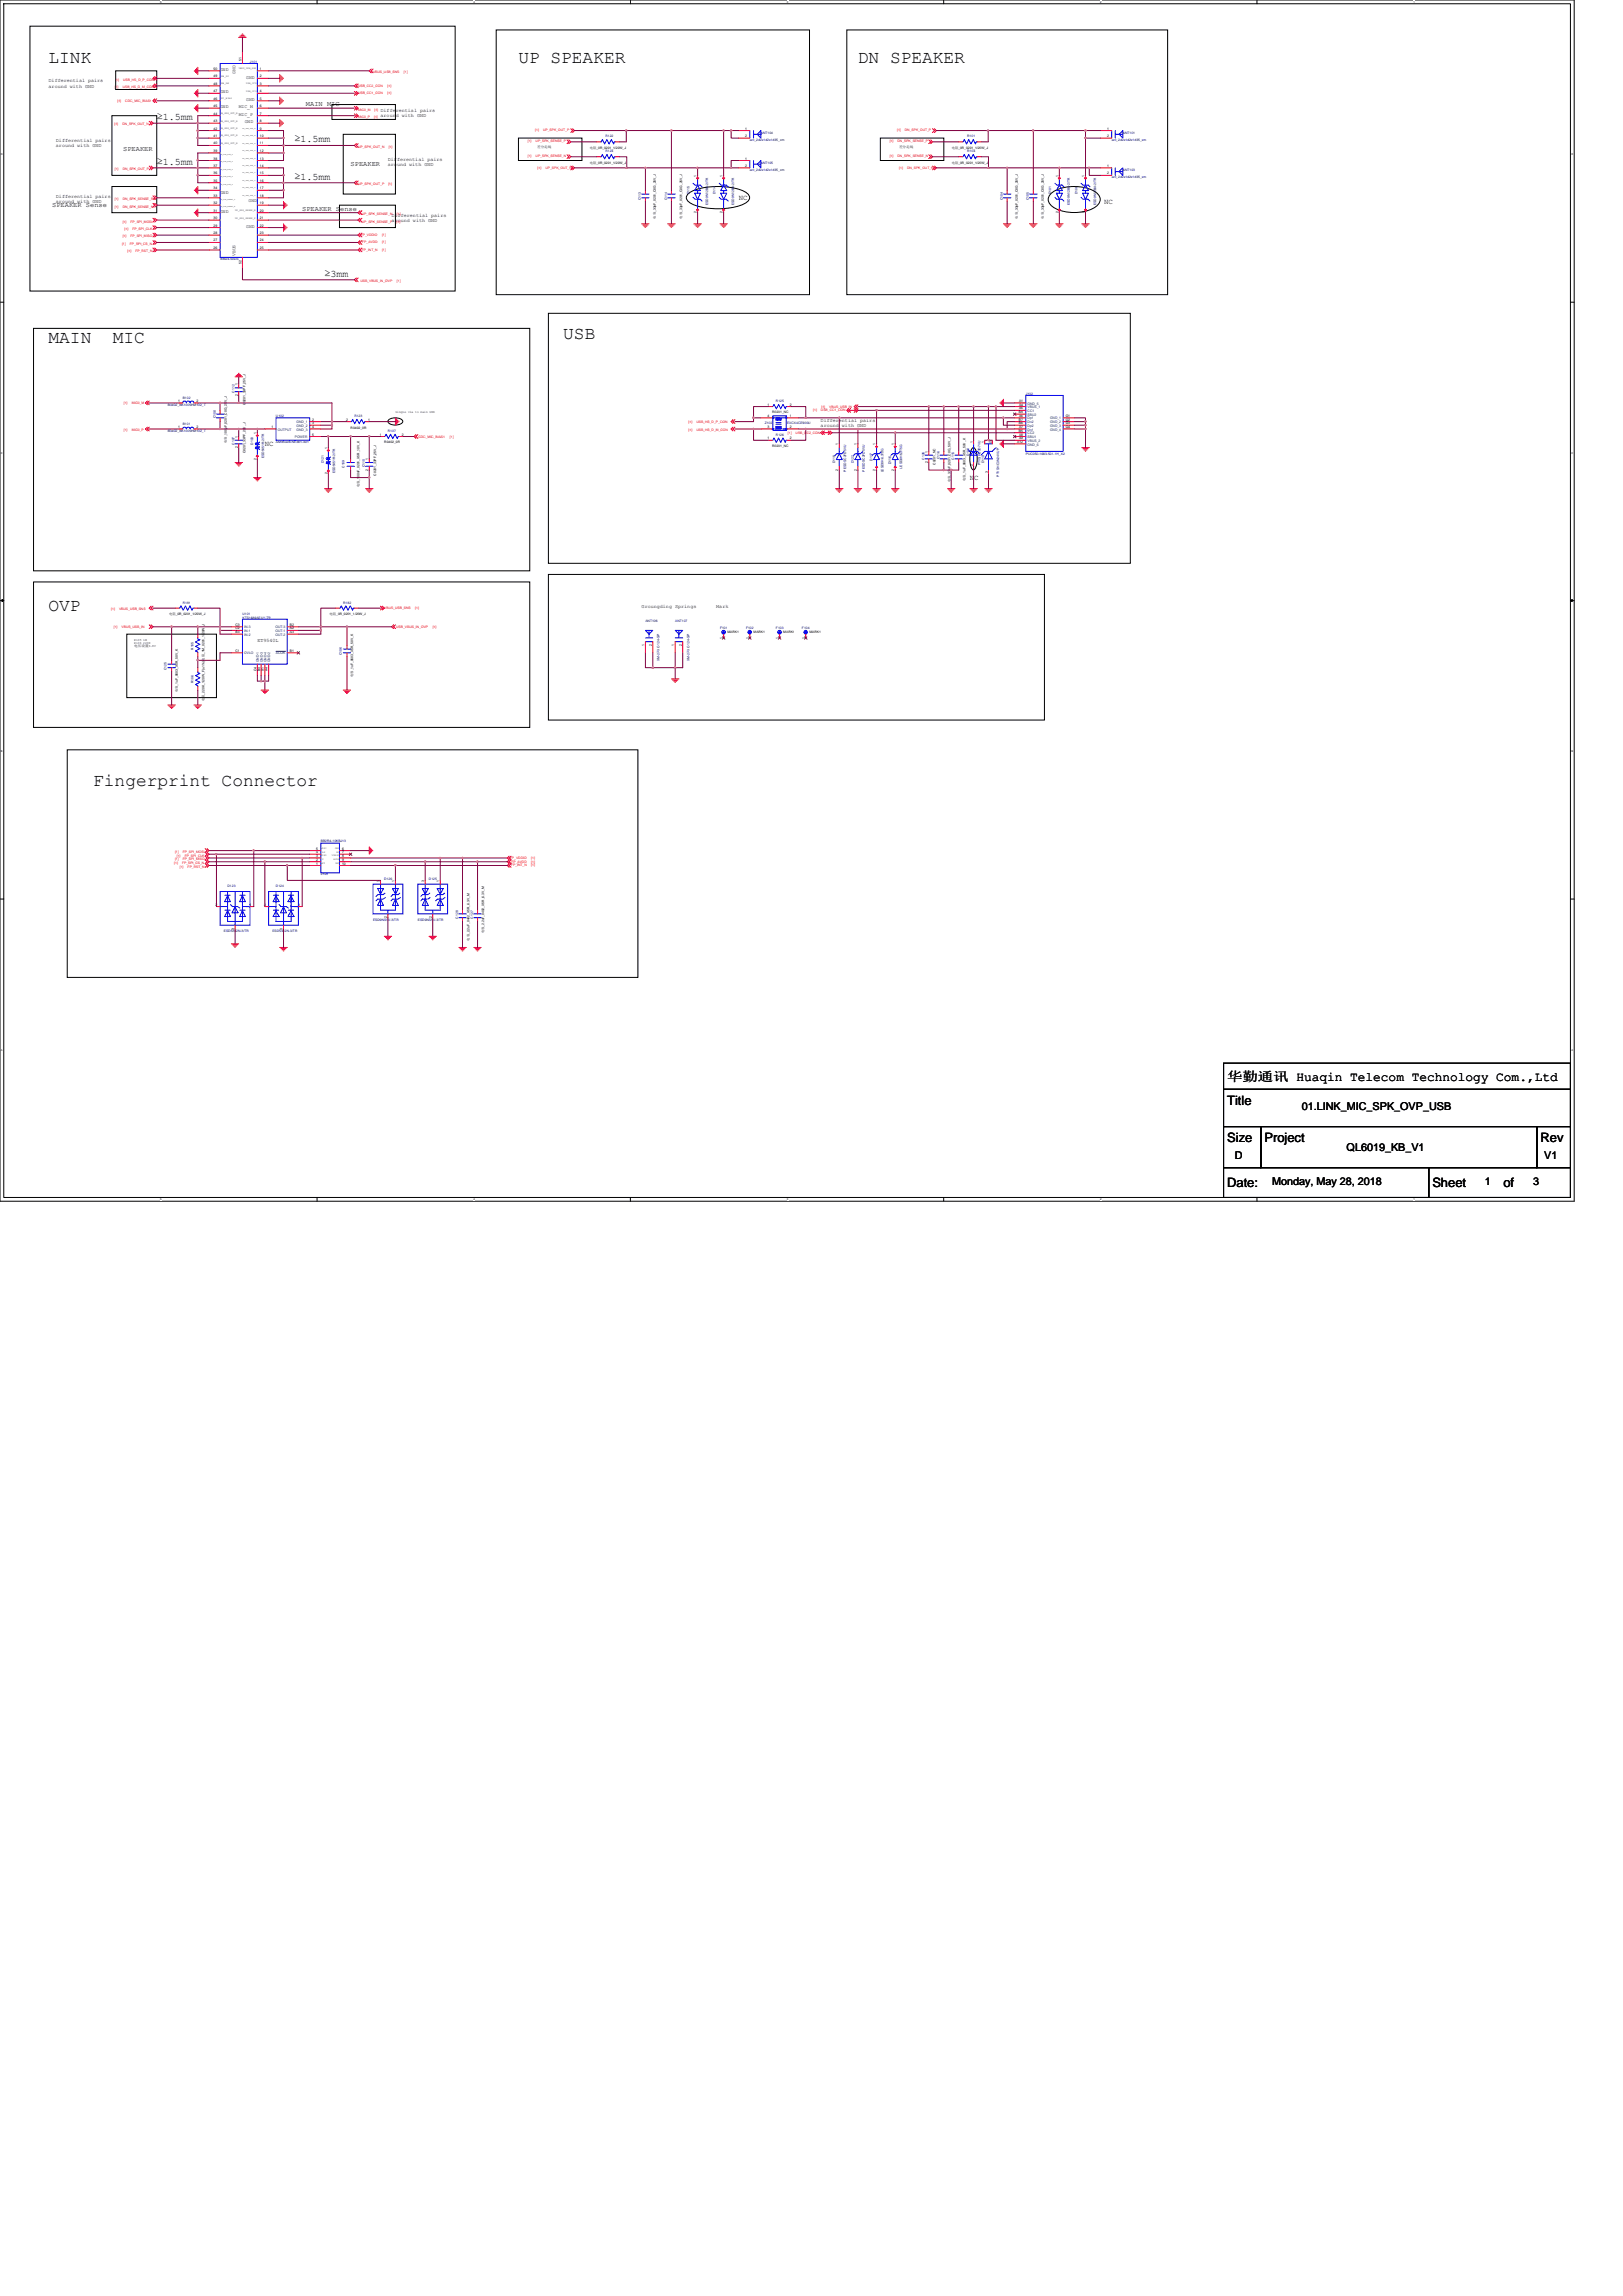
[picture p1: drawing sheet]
<svg xmlns="http://www.w3.org/2000/svg" width="210mm" height="297mm" viewBox="0 0 210 297" stroke-linecap="round" stroke-linejoin="round" font-family="sans-serif">
<defs><g id="words">
<g font-size="2.3">
<text x="6.3" y="8.1">LINK</text>
<text x="67.1" y="8.1">UP SPEAKER</text>
<text x="111" y="8.1">DN SPEAKER</text>
<text x="6.3" y="44.3">MAIN</text>
<text x="14.6" y="44.3">MIC</text>
<text x="72.9" y="43.8">USB</text>
<text x="6.3" y="79.1">OVP</text>
<text x="12.1" y="101.7">Fingerprint Connector</text>
</g>
<g font-size="1.7">
<text x="158.8" y="142.9">Title</text>
<text x="158.8" y="139.8">华勤通讯 Huaqin Telecom Technology Com.,Ltd</text>
<text x="158.8" y="147.7">Size</text>
<text x="163.6" y="147.7">Project</text>
<text x="199.3" y="147.7">Rev</text>
<text x="158.8" y="153.5">Date:</text>
<text x="185.3" y="153.5">Sheet</text>
<text x="194.5" y="153.5">of</text>
</g>
<g font-size="1.4">
<text x="168.4" y="143.6">01.LINK_MIC_SPK_OVP_USB</text>
<text x="159.7" y="149.9">D</text>
<text x="174.2" y="148.9">QL6019_KB_V1</text>
<text x="199.8" y="149.9">V1</text>
<text x="164.6" y="153.3">Monday, May 28, 2018</text>
<text x="192.1" y="153.3">1</text>
<text x="198.4" y="153.3">3</text>
</g>
<g font-size="1.3">
<text x="20.3" y="15.5">≥1.5mm</text>
<text x="20.3" y="21.3">≥1.5mm</text>
<text x="38.1" y="23.2">≥1.5mm</text>
<text x="38.1" y="18.4">≥1.5mm</text>
<text x="42" y="35.8">≥3mm</text>
</g>
<g font-size="1">
<text x="95.6" y="25.8">NC</text>
<text x="142.9" y="26.3">NC</text>
<text x="34.3" y="57.7">NC</text>
<text x="125.5" y="62">NC</text>
</g>
<g font-size=".9">
<text x="39.6" y="13.8">MAIN MIC</text>
<text x="15.9" y="19.5">SPEAKER</text>
<text x="45.4" y="21.5">SPEAKER</text>
<text x="6.8" y="26.8">SPEAKER Sense</text>
<text x="39.1" y="27.3">SPEAKER Sense</text>
</g>
<g font-size=".7">
<text x="6.3" y="10.7">Differential pairs</text>
<text x="6.3" y="11.3">around with GND</text>
<text x="49.2" y="14.5">Differential pairs</text>
<text x="49.2" y="15.2">around with GND</text>
<text x="7.2" y="18.4">Differential pairs</text>
<text x="7.2" y="19">around with GND</text>
<text x="50.2" y="20.8">Differential pairs</text>
<text x="50.2" y="21.5">around with GND</text>
<text x="7.2" y="25.6">Differential pairs</text>
<text x="7.2" y="26.3">around with GND</text>
<text x="50.7" y="28">Differential pairs</text>
<text x="50.7" y="28.7">around with GND</text>
<text x="106.2" y="54.6">Differential pairs</text>
<text x="106.2" y="55.2">around with GND</text>
<text x="33.3" y="83.1">ET9540L</text>
<text x="83" y="78.7">Groungding Springs</text>
<text x="92.7" y="78.7">Mark</text>
</g>
<g font-size=".6">
<text x="28.5" y="9.2">GND</text>
<text x="30.5" y="9.6" transform="rotate(-90 30.5 9.6)">GND</text>
<text x="31.9" y="10.2">GND</text>
<text x="28.5" y="14">GND</text>
<text x="28.5" y="12.1">GND</text>
<text x="30.9" y="14">MIC_M</text>
<text x="30.9" y="15">MIC_P</text>
<text x="31.7" y="16">GND</text>
<text x="31.9" y="13.1">GND</text>
<text x="28.5" y="27.5">GND</text>
<text x="28.5" y="25.1">GND</text>
<text x="31.9" y="29.5">GND</text>
<text x="32.2" y="26.1">GND</text>
<text x="30.5" y="33.1" transform="rotate(-90 30.5 33.1)">VBUS</text>
</g>
<g font-size=".5" fill="#000080">
<text x="112.9" y="59.6" transform="rotate(-90 112.9 59.6)">D117</text>
<text x="115.3" y="60.1" transform="rotate(-90 115.3 60.1)">D116</text>
</g>
<g font-size=".4" fill="#f00">
<text x="14.9" y="11.4">[1]</text>
<text x="14.9" y="10.4">[1]</text>
<text x="15.9" y="11.4">USB_HS_D_M_CON</text>
<text x="15.9" y="10.4">USB_HS_D_P_CON</text>
<text x="46.3" y="11.2">USB_CC2_CON</text>
<text x="48.3" y="9.5">VBUS_USB_SNS</text>
<text x="50.1" y="11.2">[1]</text>
<text x="52.3" y="9.5">[1]</text>
<text x="14.8" y="16.2">[1]</text>
<text x="15.2" y="13.2">[1]</text>
<text x="15.8" y="16.2">DN_SPK_OUT_N</text>
<text x="16.2" y="13.2">CDC_MIC_BIAS1</text>
<text x="46.3" y="14.3">MIC0_M</text>
<text x="46.3" y="12.2">USB_CC1_CON</text>
<text x="46.3" y="15.3">MIC0_P</text>
<text x="48.4" y="15.3">[1]</text>
<text x="48.5" y="14.3">[1]</text>
<text x="50.1" y="12.2">[1]</text>
<text x="69.3" y="17">[1]</text>
<text x="70.3" y="17">UP_SPK_OUT_P</text>
<text x="116.1" y="17">[1]</text>
<text x="117.1" y="17">DN_SPK_OUT_P</text>
<text x="14.9" y="22">[1]</text>
<text x="15.9" y="22">DN_SPK_OUT_P</text>
<text x="46.3" y="24">UP_SPK_OUT_P</text>
<text x="46.3" y="19.1">UP_SPK_OUT_N</text>
<text x="50.2" y="24">[1]</text>
<text x="50.3" y="19.1">[1]</text>
<text x="68.3" y="18.4">[1]</text>
<text x="68.3" y="20.3">[1]</text>
<text x="69.3" y="18.4">UP_SPK_SENSE_P</text>
<text x="69.3" y="20.3">UP_SPK_SENSE_N</text>
<text x="69.6" y="21.9">[1]</text>
<text x="70.6" y="21.9">UP_SPK_OUT_N</text>
<text x="115.1" y="18.4">[1]</text>
<text x="115.1" y="20.3">[1]</text>
<text x="116.1" y="18.4">DN_SPK_SENSE_P</text>
<text x="116.1" y="20.3">DN_SPK_SENSE_N</text>
<text x="116.4" y="21.9">[1]</text>
<text x="117.4" y="21.9">DN_SPK_OUT_N</text>
<text x="14.9" y="26.9">[1]</text>
<text x="14.9" y="25.9">[1]</text>
<text x="15.9" y="26.9">DN_SPK_SENSE_N</text>
<text x="15.9" y="25.9">DN_SPK_SENSE_P</text>
<text x="15.9" y="28.8">[1]</text>
<text x="16.1" y="29.7">[1]</text>
<text x="16.9" y="28.8">FP_SPI_MOSI</text>
<text x="17.1" y="29.7">FP_SPI_CLK</text>
<text x="46.8" y="27.8">UP_SPK_SENSE_N</text>
<text x="46.8" y="28.8">UP_SPK_SENSE_P</text>
<text x="51.3" y="28.8">[1]</text>
<text x="51.3" y="27.8">[1]</text>
<text x="15.8" y="31.7">[1]</text>
<text x="15.9" y="30.7">[1]</text>
<text x="16.5" y="32.6">[1]</text>
<text x="16.8" y="31.7">FP_SPI_CS_N</text>
<text x="16.9" y="30.7">FP_SPI_MISO</text>
<text x="17.5" y="32.6">FP_RST_N</text>
<text x="46.7" y="30.5">FP_VDDIO</text>
<text x="46.8" y="32.4">FP_INT_N</text>
<text x="46.9" y="31.5">FP_AVDD</text>
<text x="49.4" y="31.5">[1]</text>
<text x="49.4" y="32.4">[1]</text>
<text x="49.4" y="30.5">[1]</text>
<text x="46.6" y="36.5">USB_VBUS_IN_OVP</text>
<text x="51.4" y="36.5">[1]</text>
<text x="16" y="52.3">[1]</text>
<text x="17" y="52.3">MIC0_M</text>
<text x="105.2" y="53.2">[1]</text>
<text x="106.2" y="53.2">USB_CC1_CON</text>
<text x="106.3" y="52.8">[1]</text>
<text x="107.3" y="52.8">VBUS_USB_IN</text>
<text x="16" y="55.7">[1]</text>
<text x="17" y="55.7">MIC0_P</text>
<text x="54.1" y="56.6">CDC_MIC_BIAS1</text>
<text x="58.2" y="56.6">[1]</text>
<text x="89.1" y="54.7">[1]</text>
<text x="89.1" y="55.7">[1]</text>
<text x="90.1" y="54.7">USB_HS_D_P_CON</text>
<text x="90.1" y="55.7">USB_HS_D_M_CON</text>
<text x="101.9" y="56.1">[1]</text>
<text x="102.9" y="56.1">USB_CC2_CON</text>
<text x="14.4" y="79">[1]</text>
<text x="14.7" y="81.2">[1]</text>
<text x="15.4" y="79">VBUS_USB_SNS</text>
<text x="15.7" y="81.2">VBUS_USB_IN</text>
<text x="49.7" y="78.8">VBUS_USB_SNS</text>
<text x="51.3" y="81.2">USB_VBUS_IN_OVP</text>
<text x="53.7" y="78.8">[1]</text>
<text x="56" y="81.2">[1]</text>
<text x="22.5" y="111.8">[1]</text>
<text x="22.6" y="110.3">[1]</text>
<text x="22.6" y="111.3">[1]</text>
<text x="22.9" y="110.8">[1]</text>
<text x="23.3" y="112.3">[1]</text>
<text x="23.6" y="111.8">FP_SPI_CS_N</text>
<text x="23.6" y="110.3">FP_SPI_MOSI</text>
<text x="23.6" y="111.3">FP_SPI_MISO</text>
<text x="23.9" y="110.8">FP_SPI_CLK</text>
<text x="24.3" y="112.3">FP_RST_N</text>
<text x="66" y="111.1">FP_VDDIO</text>
<text x="66.1" y="112.1">FP_INT_N</text>
<text x="66.2" y="111.6">FP_AVDD</text>
<text x="68.7" y="111.6">[1]</text>
<text x="68.7" y="112.1">[1]</text>
<text x="68.7" y="111.1">[1]</text>
</g>
<g font-size=".4">
<text x="27.6" y="11.9">47</text>
<text x="27.6" y="11">48</text>
<text x="27.6" y="10">49</text>
<text x="27.6" y="9">50</text>
<text x="31.2" y="7.9" transform="rotate(-90 31.2 7.9)">51</text>
<text x="33.6" y="9">1</text>
<text x="33.6" y="10">2</text>
<text x="33.6" y="11">3</text>
<text x="33.6" y="11.9">4</text>
<text x="27.6" y="17.7">41</text>
<text x="27.6" y="16.8">42</text>
<text x="27.6" y="15.8">43</text>
<text x="27.6" y="14.8">44</text>
<text x="27.6" y="13.9">45</text>
<text x="27.6" y="12.9">46</text>
<text x="33.6" y="12.9">5</text>
<text x="33.6" y="13.9">6</text>
<text x="33.6" y="14.8">7</text>
<text x="33.6" y="15.8">8</text>
<text x="33.6" y="16.8">9</text>
<text x="33.6" y="17.7">10</text>
<text x="96.4" y="16.8">1</text>
<text x="96.4" y="17.7">2</text>
<text x="143.2" y="16.8">1</text>
<text x="143.2" y="17.7">2</text>
<text x="27.6" y="23.5">35</text>
<text x="27.6" y="22.6">36</text>
<text x="27.6" y="21.6">37</text>
<text x="27.6" y="20.6">38</text>
<text x="27.6" y="19.7">39</text>
<text x="27.6" y="18.7">40</text>
<text x="33.6" y="18.7">11</text>
<text x="33.6" y="19.7">12</text>
<text x="33.6" y="20.6">13</text>
<text x="33.6" y="21.6">14</text>
<text x="33.6" y="22.6">15</text>
<text x="33.6" y="23.5">16</text>
<text x="69.5" y="19.2">差分走线</text>
<text x="76.3" y="19.2">电阻_0R_0201_1/20W_J</text>
<text x="76.3" y="21.2">电阻_0R_0201_1/20W_J</text>
<text x="90.1" y="22.8" transform="rotate(-90 90.1 22.8)">1</text>
<text x="93.5" y="22.8" transform="rotate(-90 93.5 22.8)">1</text>
<text x="96.4" y="20.6">1</text>
<text x="96.4" y="21.6">2</text>
<text x="116.3" y="19.2">差分走线</text>
<text x="123.1" y="19.2">电阻_0R_0201_1/20W_J</text>
<text x="123.1" y="21.2">电阻_0R_0201_1/20W_J</text>
<text x="136.9" y="22.8" transform="rotate(-90 136.9 22.8)">1</text>
<text x="140.3" y="22.8" transform="rotate(-90 140.3 22.8)">1</text>
<text x="143.2" y="21.6">1</text>
<text x="143.2" y="22.6">2</text>
<text x="27.6" y="29.3">29</text>
<text x="27.6" y="28.3">30</text>
<text x="27.6" y="27.4">31</text>
<text x="27.6" y="26.4">32</text>
<text x="27.6" y="25.5">33</text>
<text x="27.6" y="24.5">34</text>
<text x="33.6" y="24.5">17</text>
<text x="33.6" y="25.5">18</text>
<text x="33.6" y="26.4">19</text>
<text x="33.6" y="27.4">20</text>
<text x="33.6" y="28.3">21</text>
<text x="33.6" y="29.3">22</text>
<text x="84.9" y="28.3" transform="rotate(-90 84.9 28.3)">电容_33pF_0201_C0G_25V_J</text>
<text x="88.2" y="28.3" transform="rotate(-90 88.2 28.3)">电容_33pF_0201_C0G_25V_J</text>
<text x="90.1" y="27.6" transform="rotate(-90 90.1 27.6)">2</text>
<text x="93.5" y="27.6" transform="rotate(-90 93.5 27.6)">2</text>
<text x="131.7" y="28.3" transform="rotate(-90 131.7 28.3)">电容_33pF_0201_C0G_25V_J</text>
<text x="135" y="28.3" transform="rotate(-90 135 28.3)">电容_33pF_0201_C0G_25V_J</text>
<text x="136.9" y="27.6" transform="rotate(-90 136.9 27.6)">2</text>
<text x="140.3" y="27.6" transform="rotate(-90 140.3 27.6)">2</text>
<text x="27.6" y="32.2">26</text>
<text x="27.6" y="31.2">27</text>
<text x="27.6" y="30.3">28</text>
<text x="31.2" y="34.1" transform="rotate(-90 31.2 34.1)">52</text>
<text x="33.6" y="30.3">23</text>
<text x="33.6" y="31.2">24</text>
<text x="33.6" y="32.2">25</text>
<text x="23.1" y="52">1</text>
<text x="25.4" y="52">2</text>
<text x="30.8" y="51.2" transform="rotate(-90 30.8 51.2)">2</text>
<text x="30.8" y="49.8" transform="rotate(-90 30.8 49.8)">1</text>
<text x="31.8" y="52.4" transform="rotate(-90 31.8 52.4)">C0201_33PF_25V_J</text>
<text x="51.2" y="53.4">Single via to main GND</text>
<text x="99.3" y="53.9">4</text>
<text x="99.3" y="52.5">1</text>
<text x="99.9" y="53.5">R0201_NC</text>
<text x="102.2" y="53.9">1</text>
<text x="102.2" y="52.5">2</text>
<text x="131.8" y="53.4">B8</text>
<text x="131.8" y="52">A1</text>
<text x="131.8" y="52.5">A4</text>
<text x="131.8" y="53">A5</text>
<text x="131.8" y="53.9">A6</text>
<text x="137.9" y="53.9">G1</text>
<text x="23.1" y="55.4">1</text>
<text x="25.4" y="55.4">2</text>
<text x="29.4" y="57.3" transform="rotate(-90 29.4 57.3)">电容_100pF_0201_C0G_25V_J</text>
<text x="30.8" y="58" transform="rotate(-90 30.8 58)">2</text>
<text x="30.8" y="56.6" transform="rotate(-90 30.8 56.6)">1</text>
<text x="31.8" y="58.6" transform="rotate(-90 31.8 58.6)">C0201_33PF_25V_J</text>
<text x="33.2" y="59.5" transform="rotate(-90 33.2 59.5)">2</text>
<text x="33.2" y="56.1" transform="rotate(-90 33.2 56.1)">1</text>
<text x="35.1" y="55.4">1</text>
<text x="40.4" y="56.3">5</text>
<text x="40.4" y="54.4">2</text>
<text x="40.4" y="54.9">3</text>
<text x="40.4" y="55.4">4</text>
<text x="42.4" y="58.1" transform="rotate(-90 42.4 58.1)">1</text>
<text x="44.8" y="54.4">2</text>
<text x="45.4" y="55.5">R0402_0R</text>
<text x="47.6" y="59.5" transform="rotate(-90 47.6 59.5)">1</text>
<text x="47.6" y="54.4">1</text>
<text x="49.1" y="56.3">1</text>
<text x="49.7" y="57.4">R0402_0R</text>
<text x="52" y="56.3">2</text>
<text x="99.3" y="55.4">3</text>
<text x="99.3" y="56.8">1</text>
<text x="99.9" y="57.8">R0201_NC</text>
<text x="102.2" y="55.4">2</text>
<text x="102.2" y="56.8">2</text>
<text x="108.5" y="57.6" transform="rotate(-90 108.5 57.6)">1</text>
<text x="110.9" y="57.6" transform="rotate(-90 110.9 57.6)">1</text>
<text x="113.3" y="57.6" transform="rotate(-90 113.3 57.6)">1</text>
<text x="115.7" y="57.6" transform="rotate(-90 115.7 57.6)">1</text>
<text x="120" y="59.9" transform="rotate(-90 120 59.9)">2</text>
<text x="120" y="58.5" transform="rotate(-90 120 58.5)">1</text>
<text x="125.9" y="57.3" transform="rotate(-90 125.9 57.3)">1</text>
<text x="127.3" y="57.3" transform="rotate(-90 127.3 57.3)">1</text>
<text x="128.3" y="57.3" transform="rotate(-90 128.3 57.3)">2</text>
<text x="131.6" y="57.3">A12</text>
<text x="131.8" y="54.4">B7</text>
<text x="131.8" y="54.9">B6</text>
<text x="131.8" y="55.9">B5</text>
<text x="131.8" y="55.4">A7</text>
<text x="131.8" y="56.3">A8</text>
<text x="131.8" y="56.8">A9</text>
<text x="137.9" y="54.4">G2</text>
<text x="137.9" y="54.9">G3</text>
<text x="137.9" y="55.4">G4</text>
<text x="42.4" y="61.4" transform="rotate(-90 42.4 61.4)">2</text>
<text x="46.5" y="63" transform="rotate(-90 46.5 63)">电容_100nF_0201_X5R_10V_K</text>
<text x="47.6" y="60.9" transform="rotate(-90 47.6 60.9)">2</text>
<text x="48.7" y="61.5" transform="rotate(-90 48.7 61.5)">C0201_33PF_25V_J</text>
<text x="108.5" y="60.9" transform="rotate(-90 108.5 60.9)">2</text>
<text x="110.9" y="60.9" transform="rotate(-90 110.9 60.9)">2</text>
<text x="113.3" y="60.9" transform="rotate(-90 113.3 60.9)">2</text>
<text x="115.7" y="60.9" transform="rotate(-90 115.7 60.9)">2</text>
<text x="121.1" y="60.1" transform="rotate(-90 121.1 60.1)">C0201_NC</text>
<text x="123" y="62.4" transform="rotate(-90 123 62.4)">电容_33pF_0201_C0G_50V_J</text>
<text x="124.9" y="62.3" transform="rotate(-90 124.9 62.3)">电容_1uF_0603_X5R_50V_K</text>
<text x="125.9" y="60.2" transform="rotate(-90 125.9 60.2)">2</text>
<text x="127.8" y="61.3" transform="rotate(-90 127.8 61.3)">3</text>
<text x="17.4" y="82.9">R105 1M</text>
<text x="17.4" y="83.3">R106 220K</text>
<text x="17.4" y="83.7">电压设置6.8V</text>
<text x="21.9" y="79.5">电阻_0R_0201_1/20W_J</text>
<text x="30.5" y="81">C3</text>
<text x="30.5" y="81.4">C2</text>
<text x="30.5" y="81.9">B3</text>
<text x="37.5" y="81">B2</text>
<text x="37.5" y="81.9">A3</text>
<text x="37.5" y="81.4">A2</text>
<text x="42.7" y="79.5">电阻_0R_0201_1/20W_J</text>
<text x="83.4" y="83.6" transform="rotate(-90 83.4 83.6)">1</text>
<text x="84.3" y="83.6" transform="rotate(-90 84.3 83.6)">2</text>
<text x="87.2" y="83.6" transform="rotate(-90 87.2 83.6)">1</text>
<text x="88.2" y="83.6" transform="rotate(-90 88.2 83.6)">2</text>
<text x="93.5" y="82.6" transform="rotate(-90 93.5 82.6)">1</text>
<text x="94.1" y="82">MARK1</text>
<text x="96.9" y="82.6" transform="rotate(-90 96.9 82.6)">1</text>
<text x="97.5" y="82">MARK1</text>
<text x="100.7" y="82.6" transform="rotate(-90 100.7 82.6)">1</text>
<text x="101.3" y="82">MARK1</text>
<text x="104.1" y="82.6" transform="rotate(-90 104.1 82.6)">1</text>
<text x="104.7" y="82">MARK1</text>
<text x="23" y="89.5" transform="rotate(-90 23 89.5)">电容_1uF_0603_X5R_50V_K</text>
<text x="30.5" y="84.3">C1</text>
<text x="33.2" y="86.8" transform="rotate(-90 33.2 86.8)">C4</text>
<text x="33.7" y="86.8" transform="rotate(-90 33.7 86.8)">B4</text>
<text x="34.1" y="86.8" transform="rotate(-90 34.1 86.8)">A1</text>
<text x="34.6" y="86.8" transform="rotate(-90 34.6 86.8)">A4</text>
<text x="37.5" y="84.3">B1</text>
<text x="45.7" y="87.6" transform="rotate(-90 45.7 87.6)">电容_1uF_0603_X5R_50V_K</text>
<text x="26.5" y="90.7" transform="rotate(-90 26.5 90.7)">电阻_220K_1/20W_F(±1%) 电阻_1M_0201_1/20W_J</text>
<text x="40.9" y="111.8">1</text>
<text x="40.9" y="111.4">2</text>
<text x="40.9" y="110.9">3</text>
<text x="40.9" y="110.4">4</text>
<text x="40.9" y="109.9">5</text>
<text x="44.3" y="109.9">6</text>
<text x="44.3" y="110.4">7</text>
<text x="44.3" y="110.9">8</text>
<text x="44.3" y="111.4">9</text>
<text x="44.3" y="111.8">10</text>
<text x="27.9" y="117.2">2</text>
<text x="32.3" y="117.2">1</text>
<text x="34.2" y="117.2">2</text>
<text x="38.6" y="117.2">1</text>
<text x="49.1" y="114" transform="rotate(-90 49.1 114)">3</text>
<text x="50.1" y="118.8" transform="rotate(-90 50.1 118.8)">2</text>
<text x="51" y="114" transform="rotate(-90 51 114)">1</text>
<text x="54.9" y="114" transform="rotate(-90 54.9 114)">3</text>
<text x="55.9" y="118.8" transform="rotate(-90 55.9 118.8)">2</text>
<text x="56.8" y="114" transform="rotate(-90 56.8 114)">1</text>
<text x="30.3" y="120.3" transform="rotate(-90 30.3 120.3)">3</text>
<text x="36.6" y="120.3" transform="rotate(-90 36.6 120.3)">3</text>
<text x="60.7" y="121.7" transform="rotate(-90 60.7 121.7)">电容_2.2uF_0402_X5R_6.3V_M</text>
<text x="62.7" y="120.8" transform="rotate(-90 62.7 120.8)">电容_2.2uF_0402_X5R_6.3V_M</text>
</g>
<g font-size=".4" fill="#000080">
<text x="32.3" y="8.1">J101</text>
<text x="78.3" y="17.8">R122</text>
<text x="98.4" y="17.3">ANT104</text>
<text x="125.1" y="17.8">R101</text>
<text x="145.3" y="17.3">ANT101</text>
<text x="78.3" y="19.7">R124</text>
<text x="97" y="22.1">ant_2d2x1d2x1d35_xm</text>
<text x="97" y="18.3">ant_2d2x1d2x1d35_xm</text>
<text x="98.4" y="21.2">ANT105</text>
<text x="125.1" y="19.7">R104</text>
<text x="143.8" y="18.3">ant_2d2x1d2x1d35_xm</text>
<text x="143.8" y="23.1">ant_2d2x1d2x1d35_xm</text>
<text x="145.3" y="22.1">ANT103</text>
<text x="82.9" y="25.9" transform="rotate(-90 82.9 25.9)">C113</text>
<text x="86.3" y="25.9" transform="rotate(-90 86.3 25.9)">C114</text>
<text x="89.2" y="25.1" transform="rotate(-90 89.2 25.1)">D115</text>
<text x="91.6" y="26.5" transform="rotate(-90 91.6 26.5)">ESD9N12BA-2/TR</text>
<text x="92.6" y="25.1" transform="rotate(-90 92.6 25.1)">D114</text>
<text x="95" y="26.5" transform="rotate(-90 95 26.5)">ESD9N12BA-2/TR</text>
<text x="129.8" y="25.9" transform="rotate(-90 129.8 25.9)">C104</text>
<text x="133.1" y="25.9" transform="rotate(-90 133.1 25.9)">C105</text>
<text x="136" y="25.1" transform="rotate(-90 136 25.1)">D101</text>
<text x="138.4" y="26.5" transform="rotate(-90 138.4 26.5)">ESD9N12BA-2/TR</text>
<text x="139.4" y="25.1" transform="rotate(-90 139.4 25.1)">D106</text>
<text x="141.8" y="26.5" transform="rotate(-90 141.8 26.5)">ESD9N12BA-2/TR</text>
<text x="28.5" y="33.7">BM24-50DS</text>
<text x="21.7" y="52.5">B0402_BK1005HM102_T</text>
<text x="23.6" y="51.6">B102</text>
<text x="30.3" y="50.8" transform="rotate(-90 30.3 50.8)">C112</text>
<text x="35.7" y="54">U102</text>
<text x="45.8" y="54">R123</text>
<text x="100.4" y="52">R125</text>
<text x="132.7" y="51.1">J102</text>
<text x="21.7" y="55.9">B0402_BK1005HM102_T</text>
<text x="23.6" y="54.9">B101</text>
<text x="27.9" y="54.1" transform="rotate(-90 27.9 54.1)">C108</text>
<text x="30.3" y="57.5" transform="rotate(-90 30.3 57.5)">C107</text>
<text x="32.7" y="57.5" transform="rotate(-90 32.7 57.5)">D103</text>
<text x="34.2" y="59.3" transform="rotate(-90 34.2 59.3)">ESD5451R-2/TR</text>
<text x="35.7" y="57.4">AM0502B-NE381-X01</text>
<text x="41.9" y="59.9" transform="rotate(-90 41.9 59.9)">D121</text>
<text x="50.2" y="55.9">R107</text>
<text x="98.9" y="54.8">Z102</text>
<text x="100.4" y="56.4">R126</text>
<text x="101.8" y="54.8">EXCX4CE900U</text>
<text x="108" y="59.9" transform="rotate(-90 108 59.9)">D118</text>
<text x="110.4" y="59.9" transform="rotate(-90 110.4 59.9)">D122</text>
<text x="119.6" y="59.5" transform="rotate(-90 119.6 59.5)">C126</text>
<text x="121.5" y="59.4" transform="rotate(-90 121.5 59.4)">C116</text>
<text x="123.5" y="59.5" transform="rotate(-90 123.5 59.5)">C115</text>
<text x="125.4" y="59" transform="rotate(-90 125.4 59)">D120</text>
<text x="127.3" y="59.9" transform="rotate(-90 127.3 59.9)">D119</text>
<text x="132.7" y="58.8">PUC050-1683-501-1H_X2</text>
<text x="43.3" y="61.3" transform="rotate(-90 43.3 61.3)">ESD5451R-2/TR</text>
<text x="44.6" y="60.5" transform="rotate(-90 44.6 60.5)">C109</text>
<text x="47.2" y="60.4" transform="rotate(-90 47.2 60.4)">C110</text>
<text x="109.5" y="61" transform="rotate(-90 109.5 61)">PESDSC2FD5VU</text>
<text x="111.9" y="61" transform="rotate(-90 111.9 61)">PESDSC2FD5VU</text>
<text x="114.3" y="61.1" transform="rotate(-90 114.3 61.1)">LESD8H6.3T5G</text>
<text x="116.7" y="60.6" transform="rotate(-90 116.7 60.6)">LESD8H6.3T5G</text>
<text x="126.9" y="60.2" transform="rotate(-90 126.9 60.2)">PTVSHC3D7VU</text>
<text x="129.3" y="61.7" transform="rotate(-90 129.3 61.7)">PTVSHC3N24VUP</text>
<text x="23.6" y="78.1">R181</text>
<text x="31.4" y="79.5">U101</text>
<text x="31.4" y="80">KTS1689AEAY-TR</text>
<text x="44.4" y="78.1">R182</text>
<text x="83.5" y="80.5">ANT106</text>
<text x="87.4" y="80.5">ANT107</text>
<text x="93.2" y="81.4">F101</text>
<text x="96.5" y="81.4">F102</text>
<text x="100.4" y="81.4">F103</text>
<text x="103.8" y="81.4">F104</text>
<text x="21.5" y="86.7" transform="rotate(-90 21.5 86.7)">C125</text>
<text x="25" y="88.4" transform="rotate(-90 25 88.4)">R106</text>
<text x="25" y="84.1" transform="rotate(-90 25 84.1)">R105</text>
<text x="44.2" y="84.8" transform="rotate(-90 44.2 84.8)">C106</text>
<text x="85.3" y="85.6" transform="rotate(-90 85.3 85.6)">XM-27-XC-124-SP</text>
<text x="89.2" y="85.6" transform="rotate(-90 89.2 85.6)">XM-27-XC-124-SP</text>
<text x="41.5" y="113.2">J103</text>
<text x="41.5" y="108.9">BB2R4-10KBJ13</text>
<text x="49.7" y="113.8">D126</text>
<text x="55.5" y="113.8">D125</text>
<text x="29.4" y="114.8">D123</text>
<text x="35.7" y="114.8">D124</text>
<text x="48.3" y="119.1">ESD9NS5V-3/TR</text>
<text x="54.1" y="119.1">ESD9NS5V-3/TR</text>
<text x="59.3" y="118.8" transform="rotate(-90 59.3 118.8)">C128</text>
<text x="61.2" y="118.8" transform="rotate(-90 61.2 118.8)">C127</text>
<text x="29" y="120.6">ESD5342N-3/TR</text>
<text x="35.2" y="120.6">ESD5342N-3/TR</text>
</g>
<g font-size=".4" fill="#004080">
<text x="132.9" y="52.3">GND_5</text>
<text x="132.9" y="52.8">VBUS_1</text>
<text x="132.9" y="53.3">CC1</text>
<text x="132.9" y="53.8">SBU2</text>
<text x="35.9" y="55.7">OUTPUT</text>
<text x="38.1" y="56.7">POWER</text>
<text x="38.4" y="54.8">GND_1</text>
<text x="38.4" y="55.2">GND_2</text>
<text x="38.4" y="55.7">GND_3</text>
<text x="132.9" y="54.3">Dp1</text>
<text x="132.9" y="54.8">Dn2</text>
<text x="132.9" y="55.2">Dp2</text>
<text x="132.9" y="55.7">Dn1</text>
<text x="132.9" y="56.2">CC2</text>
<text x="132.9" y="56.7">SBU1</text>
<text x="132.9" y="57.2">VBUS_2</text>
<text x="132.9" y="57.6">GND_6</text>
<text x="135.8" y="54.3">GND_1</text>
<text x="135.8" y="54.8">GND_2</text>
<text x="135.8" y="55.2">GND_3</text>
<text x="135.8" y="55.7">GND_4</text>
<text x="31.6" y="81.3">IN-3</text>
<text x="31.6" y="81.8">IN-1</text>
<text x="31.6" y="82.3">IN-2</text>
<text x="35.6" y="81.3">OUT-3</text>
<text x="35.6" y="82.3">OUT-2</text>
<text x="35.6" y="81.8">OUT-1</text>
<text x="31.6" y="84.7">OVLO</text>
<text x="33.5" y="85.7" transform="rotate(-90 33.5 85.7)">GND-1</text>
<text x="34" y="85.7" transform="rotate(-90 34 85.7)">GND-3</text>
<text x="34.5" y="85.7" transform="rotate(-90 34.5 85.7)">GND-4</text>
<text x="35" y="85.7" transform="rotate(-90 35 85.7)">GND-2</text>
<text x="35.7" y="84.7">ACOK</text>
</g>
<g font-size=".3">
<text x="20.7" y=".4">5</text>
<text x="61.3" y=".4">4</text>
<text x="101.8" y=".4">3</text>
<text x="142.3" y=".4">2</text>
<text x="182.9" y=".4">1</text>
<text x="28.5" y="10.9">USB_DM</text>
<text x="28.5" y="9.9">USB_DP</text>
<text x="30.9" y="9">VBUS_USB_SNS</text>
<text x="31.9" y="10.9">USB_CC2</text>
<text x="31.9" y="11.9">USB_CC1</text>
<text x="28.5" y="12.8">MIC_BIAS</text>
<text x="28.5" y="16.7">DN_SPK_OUT_N</text>
<text x="28.5" y="15.7">DN_SPK_OUT_N</text>
<text x="28.5" y="17.7">DN_SPK_OUT_N</text>
<text x="28.5" y="14.8">DN_SPK_OUT_N</text>
<text x=".1" y="20.1">D</text>
<text x="28.5" y="18.6">DN_SPK_OUT_N</text>
<text x="203.3" y="20.1">D</text>
<text x="30.4" y="27.3">UP_SPK_SENSE_N</text>
<text x="30.4" y="28.3">UP_SPK_SENSE_P</text>
<text x=".1" y="58.7">C</text>
<text x="203.3" y="58.7">C</text>
<text x=".1" y="97.3">B</text>
<text x="203.3" y="97.3">B</text>
<text x="41.5" y="109.8">MOSI</text>
<text x="41.5" y="110.3">CLK</text>
<text x="41.5" y="110.8">MISO</text>
<text x="41.5" y="111.3">CS</text>
<text x="41.5" y="111.8">RST</text>
<text x="42.9" y="110.8">VDDIO</text>
<text x="43.2" y="111.3">AVDD</text>
<text x="43.3" y="111.8">INT</text>
<text x="43.3" y="109.8">GND</text>
<text x="43.5" y="110.3">NC</text>
<text x=".1" y="135.9">A</text>
<text x="203.3" y="135.9">A</text>
<text x="20.7" y="155.3">5</text>
<text x="61.3" y="155.3">4</text>
<text x="101.8" y="155.3">3</text>
<text x="142.3" y="155.3">2</text>
<text x="182.9" y="155.3">1</text>
</g>
<g font-size=".2">
<text x="31.4" y="16.6">UP_SPK_OUT_N</text>
<text x="31.4" y="17.6">UP_SPK_OUT_N</text>
<text x="28.5" y="21.9">DN_SPK_OUT_P</text>
<text x="28.5" y="21">DN_SPK_OUT_P</text>
<text x="28.5" y="20">DN_SPK_OUT_P</text>
<text x="28.5" y="23.9">DN_SPK_OUT_P</text>
<text x="28.5" y="22.9">DN_SPK_OUT_P</text>
<text x="31.4" y="22.4">UP_SPK_OUT_P</text>
<text x="31.4" y="21.5">UP_SPK_OUT_P</text>
<text x="31.4" y="23.4">UP_SPK_OUT_P</text>
<text x="31.4" y="18.6">UP_SPK_OUT_N</text>
<text x="31.4" y="19.5">UP_SPK_OUT_N</text>
<text x="31.4" y="20.5">UP_SPK_OUT_N</text>
<text x="28.5" y="26.8">DN_SPK_SENSE_N</text>
<text x="28.5" y="25.8">DN_SPK_SENSE_P</text>
<text x="31.4" y="25.3">UP_SPK_OUT_P</text>
<text x="31.4" y="24.4">UP_SPK_OUT_P</text>
</g>
</g></defs>
<path d="M0 0h203.7v155.4h-203.7zM.5 .5h202.7v154.4h-202.7z" fill="none" stroke="#000" stroke-width=".13"/>
<g fill="#fff">
<path d="M20.7 .1h.2v.3h-.2z"/>
<path d="M20.7 155h.2v.4h-.2z"/>
</g>
<path d="M41 0v.5M41 154.9v.5" fill="none" stroke="#000" stroke-width=".13"/>
<g fill="#fff">
<path d="M61.3 .1h.2v.3h-.2z"/>
<path d="M61.3 155h.2v.4h-.2z"/>
</g>
<path d="M81.6 0v.5M81.6 154.9v.5" fill="none" stroke="#000" stroke-width=".13"/>
<g fill="#fff">
<path d="M101.8 .1h.2v.3h-.2z"/>
<path d="M101.8 155h.2v.4h-.2z"/>
</g>
<path d="M122.1 0v.5M122.1 154.9v.5" fill="none" stroke="#000" stroke-width=".13"/>
<g fill="#fff">
<path d="M142.3 .1h.2v.3h-.2z"/>
<path d="M142.3 155h.2v.4h-.2z"/>
</g>
<path d="M162.6 0v.5M162.6 154.9v.5" fill="none" stroke="#000" stroke-width=".13"/>
<g fill="#fff">
<path d="M182.9 .1h.2v.3h-.2z"/>
<path d="M182.9 155h.2v.4h-.2z"/>
<path d="M.1 19.8h.3v.4h-.3z"/>
<path d="M203.3 19.8h.3v.4h-.3z"/>
<path d="M.1 58.4h.3v.4h-.3z"/>
<path d="M203.3 58.4h.3v.4h-.3z"/>
</g>
<path d="M0 39.1h.5M203.2 39.1h.5" fill="none" stroke="#000" stroke-width=".13"/>
<g fill="#fff">
<path d="M.1 97h.3v.4h-.3z"/>
<path d="M203.3 97h.2v.4h-.2z"/>
</g>
<path d="M0 77.7h.5M203.2 77.7h.5" fill="none" stroke="#000" stroke-width=".13"/>
<path d="M.3 77.6l.2 .1-.2 .1zM203.2 77.7l.2-.1v.2z" fill="#000" stroke="#000" stroke-width=".13"/>
<g fill="#fff">
<path d="M.1 135.6h.3v.4h-.3z"/>
<path d="M203.3 135.6h.2v.4h-.2z"/>
</g>
<g fill="none" stroke="#000" stroke-width=".13">
<path d="M3.9 3.4h55v34.3h-55zM14.5 15h5.8v7.7h-5.8zM15 9.2h5.3v2.4h-5.3zM42.9 13.5h8.3v2h-8.3zM44.4 17.4h6.8v7.7h-6.8zM64.2 3.9h40.5v34.2h-40.5zM67.1 17.9h8.2v2.9h-8.2zM109.6 3.9h41.5v34.2h-41.5zM113.9 17.9h8.2v2.9h-8.2zM14.5 24.1h5.8v3.4h-5.8zM43.9 26.5h7.3v2.9h-7.3zM88.9 25.2a3.4 3.4 0 0 1 2.2-.9 9 9 0 0 1 5.5 .6l.3 .3 .1 .4a1.76 1.76 0 0 1-1.6 1.1 9 9 0 0 1-6.2-.5l-.3-.3-.1-.3z"/>
<path d="M136 25.1a5.4 5.4 0 0 1 6 0 1.06 1.06 0 0 1-.4 1.8 5.7 5.7 0 0 1-5.2 0 1.1 1.1 0 0 1-.4-1.8zM4.3 42.5h64.2v31.4h-64.2zM50.3 54.3a1.56 1.56 0 0 1 1.7 0l.1 .2a1.28 1.28 0 0 1-1.8 .2l-.1-.2zM71 40.5h75.2v32.4h-75.2zM125.8 58l.1-.1a1.49 1.49 0 0 1 .5 1.5 1.51 1.51 0 0 1-.5 1.4 1.52 1.52 0 0 1-.4-1.4v-.6zM4.3 75.3h64.2v18.8h-64.2zM71 74.3h64.1v18.9h-64.1zM8.7 97h73.8v29.4h-73.8zM16.4 82h11.6v8.3h-11.6zM0 116.3h.5M203.2 116.3h.5M158.3 137.5h44.9v3.4h-44.9z"/>
<path d="M158.3 140.9h44.9v4.9h-44.9zM158.3 151.1h26.5v3.8h-26.5zM158.3 145.8h4.8v5.3h-4.8zM163.1 145.8h35.7v5.3h-35.7zM184.8 151.1h18.4v3.8h-18.4zM198.8 145.8h4.4v5.3h-4.4z"/>
</g>
<g fill="none" stroke="#f00" stroke-width=".13">
<path d="M19.3 15.7l.3 .2-.3 .3M19.6 15.7l.2 .2-.2 .3M20 12.8l-.2 .2 .2 .3M20 10.9l-.2 .2 .2 .2M20 9.9l-.2 .2 .2 .3M20.3 12.8l-.3 .2 .3 .3M20.3 10.9l-.3 .2 .3 .2M20.3 9.9l-.3 .2 .3 .3M25.1 9.1v.1M25.1 13.9v.2M25.1 12v.1M25.3 9v.4"/>
<path d="M25.3 13.8v.4M25.3 11.9v.4M25.4 8.8v.7M25.4 13.7v.6M25.4 11.7v.7M25.6 8.7v1M25.6 13.5v1M25.6 11.6v1M27 19.8h1.5M27 18.8h1.5M27 17.9h1.5M27 16.9h1.5"/>
<path d="M27 15.9h1.5M27 15h1.5M27 14h1.5M27 13h1.5M27 12.1h1.5M27 11.1h1.5M27 10.1h1.5M27 9.2h1.5M30.9 4.8h1M31 4.7h.7M31.2 4.6h.4M31.3 4.4h.1"/>
<path d="M31.4 6.8v1.4M33.3 9.2h1.5M33.3 10.1h1.5M33.3 11.1h1.5M33.3 12.1h1.5M33.3 13h1.5M33.3 14h1.5M33.3 15h1.5M33.3 15.9h1.5M33.3 16.9h1.5M33.3 17.9h1.5M33.3 18.8h1.5"/>
<path d="M33.3 19.8h1.5M36.2 12.6v.9M36.2 15.5v.9M36.2 9.7v.9M36.3 12.7v.7M36.3 15.6v.7M36.3 9.8v.7M36.5 12.8v.4M36.5 15.7v.4M36.5 9.9v.4M36.6 13v.1M36.6 15.9v.1"/>
<path d="M36.6 10.1v.1M45.8 13.8l.3 .2-.3 .2M45.8 11.8l.3 .3-.3 .2M45.8 14.7l.3 .3-.3 .2M46.1 13.8l.2 .2-.2 .2M46.1 11.8l.2 .3-.2 .2M46.1 14.7l.2 .3-.2 .2M46.1 10.9l-.3 .2 .3 .2M46.1 18.6l-.3 .2 .3 .3M46.3 10.9l-.2 .2 .2 .2M46.3 18.6l-.2 .2 .2 .3M48 8.9l-.2 .3 .2 .2"/>
<path d="M48.3 8.9l-.3 .3 .3 .2M73.4 18.1l.2 .3-.2 .2M73.6 18.1l.3 .3-.3 .2M73.9 16.7l.2 .2-.2 .2M74.1 16.7l.2 .2-.2 .2M77.2 18.4h.5M79.6 18.4h.5M95.6 16.9h1.4M95.6 17.9h1.4M120.2 18.1l.2 .3-.2 .2M120.4 18.1l.2 .3-.2 .2M120.7 16.7l.2 .2-.2 .2"/>
<path d="M120.9 16.7l.2 .2-.2 .2M124 18.4h.5M126.4 18.4h.5M142.4 16.9h1.4M142.4 17.9h1.4M19.3 21.5l.3 .2-.3 .3M19.6 21.5l.2 .2-.2 .3M19.8 26.3l.2 .2-.2 .3M19.8 25.3l.2 .3-.2 .2M19.8 31.1l.2 .3-.2 .2M19.8 30.2l.2 .2-.2 .2M19.8 29.2l.2 .2-.2 .3"/>
<path d="M19.8 28.2l.2 .3-.2 .2M19.8 32.1l.2 .2-.2 .3M20 26.3l.3 .2-.3 .3M20 25.3l.3 .3-.3 .2M20 31.1l.3 .3-.3 .2M20 30.2l.3 .2-.3 .2M20 29.2l.3 .2-.3 .3M20 28.2l.3 .3-.3 .2M20 32.1l.3 .2-.3 .3M25.1 24.6v.1M25.1 27.5v.1M25.3 24.4v.4"/>
<path d="M25.3 27.3v.4M25.4 24.3v.7M25.4 27.2v.7M25.6 24.1v1M25.6 27v1M27 32.3h1.5M27 31.4h1.5M27 30.4h1.5M27 29.4h1.5M27 28.5h1.5M27 27.5h1.5M27 26.5h1.5"/>
<path d="M27 25.6h1.5M27 24.6h1.5M27 23.6h1.5M27 22.7h1.5M27 21.7h1.5M27 20.8h1.5M31.4 33.3v1.5M33.3 20.8h1.5M33.3 21.7h1.5M33.3 22.7h1.5M33.3 23.6h1.5M33.3 24.6h1.5"/>
<path d="M33.3 25.6h1.5M33.3 26.5h1.5M33.3 27.5h1.5M33.3 28.5h1.5M33.3 29.4h1.5M33.3 30.4h1.5M33.3 31.4h1.5M33.3 32.3h1.5M36.7 26.1v.9M36.7 29v.9M36.8 26.2v.7M36.8 29.1v.7"/>
<path d="M37 26.4v.3M37 29.3v.3M37.1 26.5v.1M37.1 29.4v.1M46.1 36l-.3 .2 .3 .2M46.1 23.4l-.3 .2 .3 .3M46.3 36l-.2 .2 .2 .2M46.3 23.4l-.2 .2 .2 .3M46.6 27.3l-.3 .2 .3 .2M46.6 31.1l-.3 .3 .3 .2M46.6 28.2l-.3 .3 .3 .2M46.6 32.1l-.3 .2 .3 .3"/>
<path d="M46.6 30.2l-.3 .2 .3 .2M46.8 27.3l-.2 .2 .2 .2M46.8 31.1l-.2 .3 .2 .2M46.8 28.2l-.2 .3 .2 .2M46.8 32.1l-.2 .2 .2 .3M46.8 30.2l-.2 .2 .2 .2M73.4 20l.2 .3-.2 .2M73.6 20l.3 .3-.3 .2M73.9 21.5l.2 .2-.2 .3M74.1 21.5l.2 .2-.2 .3M77.2 20.3h.5M79.6 20.3h.5"/>
<path d="M83 29h1M83.2 29.1h.6M83.3 29.3h.4M83.4 29.4h.1M83.5 24.6v.5M83.5 25.6v.5M86.4 29h1M86.5 29.1h.7M86.7 29.3h.4M86.8 29.4h.1M86.9 24.6v.5M86.9 25.6v.5"/>
<path d="M89.8 29h.9M89.9 29.1h.7M90.1 29.3h.3M90.2 29.4h.1M90.3 22.7v.5M90.3 27v.5M93.2 29h.9M93.3 29.1h.7M93.4 29.3h.4M93.6 29.4h.1M93.6 22.7v.5M93.6 27v.5"/>
<path d="M95.6 20.8h1.4M95.6 21.7h1.4M120.2 20l.2 .3-.2 .2M120.4 20l.2 .3-.2 .2M120.7 21.5l.2 .2-.2 .3M120.9 21.5l.2 .2-.2 .3M124 20.3h.5M126.4 20.3h.5M129.8 29h1M130 29.1h.6M130.1 29.3h.4M130.3 29.4h.1"/>
<path d="M130.3 24.6v.5M130.3 25.6v.5M133.2 29h1M133.3 29.1h.7M133.5 29.3h.4M133.6 29.4h.1M133.7 24.6v.5M133.7 25.6v.5M136.6 29h.9M136.7 29.1h.7M136.9 29.3h.4M137 29.4h.1"/>
<path d="M137.1 22.7v.5M137.1 27v.5M140 29h.9M140.1 29.1h.7M140.3 29.3h.3M140.4 29.4h.1M140.4 22.7v.5M140.4 27v.5M142.4 21.7h1.4M142.4 22.7h1.4M19.1 55.3l-.3 .2 .3 .3M19.1 51.9l-.3 .2 .3 .3"/>
<path d="M19.3 55.3l-.2 .2 .2 .3M19.3 51.9l-.2 .2 .2 .3M23.2 52.1h.4M23.2 55.5h.4M25.1 52.1h.5M25.1 55.5h.5M28.5 53.1v.5M28.5 54.1v.4M30.4 59.8h1M30.4 48.7h1M30.5 60h.7M30.5 48.6h.7"/>
<path d="M30.7 48.5h.4M30.8 48.3h.1M30.9 49.7v.5M30.9 50.7v.5M30.9 56.5v.5M30.9 57.4v.5M33.3 56v.5M33.3 58.9v.5M34.3 55.5h1.4M40.1 54.5h1.4M40.1 55h1.4M40.1 55.5h1.4"/>
<path d="M40.1 56.5h1.4M42.5 57.9v.5M44.9 54.5h.5M45.4 59.4v.4M47.3 54.5h.5M47.8 59.4v.4M49.2 56.5h.5M51.2 54.1v.9M51.3 54.2v.7M51.5 54.3v.4M51.6 54.5v.1M51.6 56.5h.5"/>
<path d="M53.8 56.2l-.2 .3 .2 .2M54.1 56.2l-.3 .3 .3 .2M94.8 54.3l-.2 .2 .2 .3M94.8 55.3l-.2 .2 .2 .3M95.1 54.3l-.3 .2 .3 .3M95.1 55.3l-.3 .2 .3 .3M98.4 55.5h1.5M98.4 54.1h1.5M99.4 57h.5M99.4 52.6h.5M101.8 54.1h1.5M101.8 55.5h1.5"/>
<path d="M101.8 57h.5M101.8 52.6h.5M106.4 55.8l-.2 .2 .2 .2M106.4 56l.3 .2M106.4 56h1M106.7 55.8l-.3 .2M107.1 55.8l.3 .2M107.4 56l-.3 .2M107.4 55.8l.2 .2-.2 .2M108.6 57.4v.5M109.8 52.9l-.2 .2 .2 .2M109.8 53.1l.2 .2"/>
<path d="M109.8 53.1h1M110 52.9l-.2 .2M110.5 52.9l.3 .2M110.8 52.4l-.3 .2 .5 .5-.2 .2M110.8 53.1l-.3 .2M111 52.4l-.2 .2 .2 .3M111 57.4v.5M113.4 57.4v.5M115.8 57.4v.5M120.2 58.4v.5M120.2 59.4v.4M122.1 59.4v.4"/>
<path d="M122.1 58.4v.5M124 58.4v.5M124 59.4v.4M126 57v.4M126 59.8v.5M127.4 57v.4M128.4 57v.4M129.4 52.1v.1M129.4 57.4v.1M129.5 51.9v.4M129.5 57.2v.4M129.7 51.8v.7"/>
<path d="M129.7 57.1v.7M129.8 51.6v1M129.8 57v.9M131.3 52.1h1.4M131.3 52.6h1.4M131.3 53.1h1.4M131.3 53.6h1.4M131.3 54.1h1.4M131.3 54.5h1.4M131.3 55h1.4M131.3 55.5h1.4M131.3 56h1.4"/>
<path d="M131.3 56.5h1.4M131.3 57h1.4M131.3 57.4h1.4M137.5 54.1h1.5M137.5 54.5h1.5M137.5 55h1.5M137.5 55.5h1.5M140 57.9h.9M140.1 58.1h.7M140.3 58.2h.3M140.4 58.4h.1M19.6 78.4l-.3 .3 .3 .2"/>
<path d="M19.8 78.4l-.2 .3 .2 .2M22.7 78.7h.5M25.1 78.7h.5M30.7 60.1h.4M30.8 60.3h.1M32.8 61.8h1M33 61.9h.6M33.1 62.1h.4M33.3 62.2h.1M42 63.2h.9M42.1 63.4h.7M42.3 63.5h.4"/>
<path d="M42.4 63.7h.1M42.5 60.8v.5M43.4 78.7h.5M45.4 60.3v.5M45.8 78.7h.5M47.3 63.2h1M47.4 63.4h.7M47.6 63.5h.4M47.7 63.7h.1M47.8 60.3v.5M49.2 78.4l.3 .3-.3 .2M49.5 78.4l.2 .3-.2 .2"/>
<path d="M108.1 63.2h1M108.2 63.4h.7M108.4 63.5h.4M108.5 63.7h.1M108.6 60.3v.5M110.5 63.2h1M110.7 63.4h.6M110.8 63.5h.4M111 63.7h.1M111 60.3v.5M112.9 63.2h1M113.1 63.4h.6"/>
<path d="M113.2 63.5h.4M113.4 63.7h.1M113.4 60.3v.5M115.3 63.2h1M115.5 63.4h.7M115.6 63.5h.4M115.8 63.7h.1M115.8 60.3v.5M122.6 63.2h.9M122.7 63.4h.7M122.9 63.5h.4M123 63.7h.1"/>
<path d="M125.5 63.2h.9M125.6 63.4h.7M125.8 63.5h.4M125.9 63.7h.1M127.4 63.2h1M127.6 63.4h.6M127.7 63.5h.4M127.8 63.7h.1M127.9 60.8v.5M19.3 80.8l.3 .3-.3 .2M19.6 80.8l.2 .3-.2 .2M21.7 91.2h1"/>
<path d="M21.9 91.4h.6M22 91.5h.4M22.2 91.7h.1M22.2 85.4v.5M22.2 86.4v.5M25.1 91.2h1M25.3 91.4h.6M25.4 91.5h.4M25.5 91.7h.1M25.6 84.5v.4M25.6 82v.5M25.6 88.8v.5"/>
<path d="M25.6 86.4v.5M29.9 81.1h1.5M29.9 81.6h1.5M29.9 84.5h1.5M29.9 82h1.5M33.3 85.9v1.5M33.8 89.3h1M33.8 85.9v1.5M33.9 89.4h.7M34.1 89.6h.4M34.2 89.7h.1M34.3 85.9v1.5"/>
<path d="M34.8 85.9v1.5M37.2 81.1h1.4M37.2 84.5h1.4M37.2 82h1.4M37.2 81.6h1.4M44.4 89.3h1M44.6 89.4h.6M44.7 89.6h.4M44.8 89.7h.1M44.9 83.5v.5M44.9 84.5v.4M50.9 80.8l-.2 .3 .2 .2"/>
<path d="M51.2 80.8l-.3 .3 .3 .2M83.5 83v1.5M84.5 83v1.5M86.9 87.8h.9M87 88h.7M87.2 88.1h.3M87.3 88.3h.1M87.4 83v1.5M88.3 83v1.5M93.6 82v.5M97 82v.5M100.9 82v.5"/>
<path d="M104.2 82v.5M26.5 109.8l.3 .2-.3 .3 .3 .2-.3 .3 .3 .2-.3 .3 .3 .2-.3 .2 .3 .3-.3 .2M26.8 109.8l.2 .2-.2 .3 .2 .2-.2 .3 .2 .2-.2 .3 .2 .2-.2 .2 .2 .3-.2 .2M28 117.3h.5M30.4 119.7v.5M32.3 117.3h.5M34.3 117.3h.5M36.7 119.7v.5M38.6 117.3h.5M40.1 112h1.4M40.1 111.5h1.4M40.1 111h1.4"/>
<path d="M40.1 110.5h1.4M40.1 110h1.4M43.9 110h1.5M43.9 110.5h1.5M43.9 111h1.5M43.9 111.5h1.5M43.9 112h1.5M47.8 109.6v.9M47.9 109.7v.7M48.1 109.8v.4M48.2 110v.1M49.2 113.9v.5"/>
<path d="M50.2 118.2v.5M51.2 113.9v.5M55 113.9v.5M56 118.2v.5M57 113.9v.5M59.8 118.7v.5M59.8 117.8v.4M61.8 118.7v.5M61.8 117.8v.4M65.9 110.8l-.3 .2 .3 .3-.3 .2 .3 .2-.3 .3 .3 .2M66.1 110.8l-.2 .2 .2 .3-.2 .2 .2 .2-.2 .3 .2 .2M29.9 122.1h1"/>
<path d="M30.1 122.2h.7M30.2 122.4h.4M30.4 122.5h.1M36.2 122.6h1M36.3 122.7h.7M36.5 122.9h.4M36.6 123h.1M49.7 121.1h1M49.8 121.3h.7M50 121.4h.4M50.1 121.6h.1M55.5 121.1h1"/>
<path d="M55.6 121.3h.7M55.8 121.4h.4M55.9 121.6h.1M59.4 122.6h.9M59.5 122.7h.7M59.6 122.9h.4M59.8 123h.1M61.3 122.6h1M61.4 122.7h.7M61.6 122.9h.4M61.7 123h.1"/>
</g>
<g fill="none" stroke="#00f" stroke-width=".13">
<path d="M28.5 8.2h4.8v25.1h-4.8zM77.7 18.4h.1M77.7 18.4h.1l.1-.3 .3 .5 .3-.5 .3 .5 .3-.5 .3 .5 .1-.2h.1M79.6 18.4h.1M97 17.4h.1M97 16.9v1M97.5 17.4h.5M97.5 16.9v1M98 17.4h.4M98.4 16.9v1l-.4-.5zM124.5 18.4h.1l.2-.3 .3 .5 .2-.5 .3 .5 .3-.5 .3 .5 .1-.2h.1M124.5 18.4h.1"/>
<path d="M126.4 18.4h.1M143.8 17.4h.1M143.8 16.9v1M144.3 17.4h.5M144.3 16.9v1M144.8 17.4h.5M145.3 16.9v1l-.5-.5zM77.7 20.3h.1M77.7 20.3h.1l.1-.3 .3 .6 .3-.6 .3 .6 .3-.6 .3 .6 .1-.3h.1M79.6 20.3h.1M83 25.1h1M83 25.6h1"/>
<path d="M83.5 25.1h.1M83.5 25.6h.1M86.4 25.1h1M86.4 25.6h1M86.9 25.1h.1M86.9 25.6h.1M89.7 25.5l.2 .3h.7l.2 .2M89.7 23.7l.2 .2h.7l.2 .3M89.9 25h.7l-.3 .8zM90.3 23.9l.3 .8h-.7zM90.3 25.8v1.2M90.3 23.2v.7"/>
<path d="M90.3 24.7v.3M93 25.5l.3 .3h.7l.2 .2M93 23.7l.3 .2h.7l.2 .3M93.2 25h.8l-.4 .8zM93.6 25.8v1.2M93.6 23.2v.7M93.6 24.7v.3M93.6 23.9l.4 .8h-.8zM97 21.2h.1M97 20.8v.9M97.5 21.2h.5M97.5 20.8v.9"/>
<path d="M98 21.2l.4-.4v.9zM98 21.2h.4M124.5 20.3h.1l.2-.3 .3 .6 .2-.6 .3 .6 .3-.6 .3 .6 .1-.3h.1M124.5 20.3h.1M126.4 20.3h.1M129.8 25.1h1M129.8 25.6h1M130.3 25.1h.1M130.3 25.6h.1M133.2 25.1h1M133.2 25.6h1M133.7 25.1h.1"/>
<path d="M133.7 25.6h.1M136.5 25.5l.2 .3h.7l.2 .2M136.5 23.7l.2 .2h.7l.2 .3M136.7 25h.8l-.4 .8zM137.1 25.8v1.2M137.1 23.2v.7M137.1 24.7v.3M137.1 23.9l.4 .8h-.8zM139.9 25.5l.2 .3h.7l.2 .2M139.9 23.7l.2 .2h.7l.2 .3M140.1 25h.7l-.4 .8zM140.4 25.8v1.2"/>
<path d="M140.4 23.2v.7M140.4 24.7v.3M140.4 23.9l.4 .8h-.7zM143.8 22.2h.1M143.8 21.7v1M144.3 22.2h.5M144.3 21.7v1M144.8 22.2h.5M145.3 21.7v1l-.5-.5zM23.6 52.1l.1-.2h.2h.1l.1 .2M23.6 55.5l.1-.2h.2l.2 .2M23.6 52.1h.1"/>
<path d="M23.6 55.5h.1M24.1 52.1l.1-.2h.2h.1l.1 .2M24.1 55.5l.1-.2h.2l.2 .2M24.6 52.1l.1-.2h.1h.2l.1 .2M24.6 55.5l.1-.2h.1l.3 .2M25.1 52.1h.1M25.1 55.5h.1M28 53.6h1M28 54.1h1M28.5 53.6h.1M28.5 54.1h.1M30.4 50.2h1"/>
<path d="M30.4 50.7h1M30.4 57h1M30.4 57.4h1M30.9 50.2h.1M30.9 50.7h.1M30.9 57h.1M30.9 57.4h.1M33 58l.1 .1h.4l.1 .1M33.1 57.5l.2-.2 .2 .2zM33.1 57.8h.4l-.2 .3zM33.3 56.5v2.4M33.6 57.2l-.1 .1h-.4l-.1 .1"/>
<path d="M35.7 54.1h4.4v2.9h-4.4zM36.2 56.2h.1M36.2 55h.1M36.2 54.5h.1M40.1 56.2h.1M40.1 55h.1M40.1 54.5h.1M42.2 59.9l.1 .1h.4l.1 .1M42.2 59.5l.3-.3 .2 .3zM42.2 59.8h.5l-.2 .2zM42.5 58.4v2.4M42.8 59.1l-.1 .1h-.4l-.1 .1"/>
<path d="M44.9 59.8h.9M45.4 54.5h.1M45.4 54.5h.1l.1-.2 .3 .5 .3-.5 .3 .5 .3-.5 .3 .5 .1-.3h.1M45.4 59.8h.1M47.3 59.8h1M47.3 54.5h.1M47.8 59.8h.1M49.7 56.5h.1M49.7 56.5h.1l.2-.3 .2 .5 .3-.5 .3 .5 .3-.5 .3 .5 .1-.2h.1M51.6 56.5h.1M99.9 54.1h.5v.2M99.9 57h.1l.1-.3 .3 .5 .3-.5 .3 .5 .3-.5 .3 .5 .1-.2h.1"/>
<path d="M99.9 52.6l.2-.3 .3 .6 .3-.6 .3 .6 .3-.6 .3 .6 .1-.3h.1M99.9 57h.1M99.9 52.6h.1M99.9 54h.1v.1h-.1zM99.9 55.4h.1v.2h-.1zM100 53.8h1.7v1.9h-1.7zM100.4 54.7h.7M100.4 54.9h.7M100.4 54.3h.1M100.5 55.2h-.1v.3h-.5M100.5 55.2v.3M100.5 55.5h.1"/>
<path d="M100.6 54h-.1v.3M100.6 55.5v-.3l.1 .3M100.6 54.3h.1M100.6 54.1v.2M100.7 55.5h.1M100.8 54h-.1v.3M100.8 55.5v-.3l.1 .3M100.8 54.3h.1M100.8 54.1v.2M100.9 55.5h.1M100.9 54v.3M101 54.1v.2"/>
<path d="M101 54.3h.1M101 55.2v.3M101.1 55.2v.3h.7M101.7 54h.1v.1h-.1zM101.7 55.4h.1v.2h-.1zM101.8 54.1h-.7v.2M101.8 57h.1M101.8 52.6h.1M108.6 59.5v.8M108.6 57.9v.8M108.6 58.7l.4 .8h-.8zM109.2 58.4l-.3 .3h-.7l-.2 .2"/>
<path d="M111 59.5v.8M111 57.9v.8M111 58.7l.4 .8h-.8zM111.6 58.4l-.3 .3h-.6l-.3 .2M113.4 59.5v.8M113.4 57.9v.8M113.4 58.7l.4 .8h-.8zM114 58.4l-.3 .3h-.6l-.3 .2M115.8 59.5v.8M115.8 57.9v.8M115.8 58.7l.4 .8h-.8zM116.4 58.4l-.2 .3h-.7l-.2 .2"/>
<path d="M119.7 58.9h.9M119.7 59.4h.9M120.2 58.9h.1M120.2 59.4h.1M121.6 59.4h1M121.6 58.9h1M122.1 59.4h.1M122.1 58.9h.1M123.5 58.9h1M123.5 59.4h1M124 58.9h.1M124 59.4h.1"/>
<path d="M125.2 58.2l.3 .2h.9l.3 .2M125.5 58.9l.5-.5 .4 .5zM126 59.8h.1M126 57.4h.1M126 57.4v2.4M127.4 57.4h.1M127.4 57.4h1M127.9 57.4v3.4M127.9 58.4l.5 1h-1zM128.4 57.4h.1M128.9 57.9l-.5 .5h-1l-.5 .5M132.7 51.2h4.8v7.2h-4.8z"/>
<path d="M23.2 78.7h.1l.1-.3 .3 .6 .3-.6 .3 .6 .3-.6 .2 .6 .2-.3h.1M23.2 78.7h.1M25.1 78.7h.1M43.9 78.7h.1l.2-.3 .3 .6 .2-.6 .3 .6 .3-.6 .3 .6 .1-.3h.1M43.9 78.7h.1M44.9 60.3h.9M45.4 60.3h.1M45.8 78.7h.1M47.3 60.3h1M47.8 60.3h.1M127.9 60.8h.1M21.7 85.9h1"/>
<path d="M21.7 86.4h1M22.2 85.9h.1M22.2 86.4h.1M25.6 82.5h.1M25.6 84.5h.1M25.6 82.5v.2l.3 .1-.6 .3 .6 .3-.6 .2 .6 .3-.6 .3 .3 .2v.1M25.6 86.9h.1M25.6 88.8h.1M25.6 86.9v.1l.3 .1-.6 .3 .6 .3-.6 .3 .6 .3-.6 .3 .3 .1v.1M31.4 80.1h5.8v5.8h-5.8zM31.9 81.1h.1M31.9 81.6h.1"/>
<path d="M31.9 84.5h.1M31.9 82h.1M33.3 85.9h.1M33.8 85.9h.1M34.3 85.9h.1M34.8 85.9h.1M36.2 81.1h.1M36.2 84.5h.1M36.2 82h.1M36.2 81.6h.1M44.4 84h1M44.4 84.5h1"/>
<path d="M44.9 84h.1M44.9 84.5h.1M83.5 81.6h1l-.5 .4zM83.5 82.5h1M83.5 83h1M84 83h.1M84 81.6v.4M84 82v.5M87.4 81.6h.9l-.5 .4zM87.4 82.5h.9M87.4 83h.9M87.8 83h.1"/>
<path d="M87.8 81.6v.4M87.8 82v.5M93.4 81.8h.5M93.6 81.7h.1v.1h-.1zM93.6 81.6v.4M96.8 81.8h.4M96.8 81.6h.3l.1 .2-.1 .2h-.1h-.2zM96.9 81.7h.2v.1h-.2zM97 81.6v.4M100.6 81.8h.5M100.8 81.7h.1v.1h-.1zM100.9 81.6v.4"/>
<path d="M104 81.8h.5M104.1 81.6h.3l.1 .2-.1 .2h-.2h-.1zM104.2 81.7h.1v.1h-.1zM104.2 81.6v.4M28.5 115.3h3.8v4.4h-3.8zM28.5 117.3h.9M29.1 117.8h.7M29.1 115.8h.7M29.4 115.3v3.9h1M29.4 115.8v.8M29.4 117.8l.4 .8h-.7zM29.4 115.9l.4 .7h-.7z"/>
<path d="M29.8 117l.3 .3h.7l.2 .2M30.4 117.3l.4 .8h-.8zM30.4 115.3v3.9M30.4 119.2v.5M31 117.8h.7M31 115.8h.7M31.4 115.3v3.9h-1M31.4 115.8v.8M31.4 117.3h.9h-.4M31.4 117.8l.3 .8h-.7zM31.4 115.9l.3 .7h-.7zM34.8 117.3h.9"/>
<path d="M34.8 115.3h3.8v4.4h-3.8zM35.4 117.8h.6M35.4 115.8h.6M35.7 117.8l.4 .8h-.8zM35.7 115.9l.4 .7h-.8zM35.7 115.3v3.9h1M35.7 115.8v.8M36.1 117l.2 .3h.7l.3 .2M36.7 119.2v.5M36.7 117.3l.4 .8h-.8zM36.7 115.3v3.9M37.3 117.8h.7"/>
<path d="M37.3 115.8h.7M37.7 115.3v3.9h-1M37.7 115.8v.8M37.7 117.3h.9h-.5M37.7 117.8l.3 .8h-.7zM37.7 115.9l.3 .7h-.7zM41.5 109.1h2.4v3.8h-2.4zM48.3 114.4h3.8v3.8h-3.8zM48.9 115h.7l-.4 .7zM49.2 114.4v3.4h1M49.2 116.4l.4 .7h-.7zM49.8 115.5l-.2 .2h-.7l-.3 .3"/>
<path d="M49.8 116.1l-.2 .2h-.7l-.3 .2M50.2 117.8v.4M50.8 115h.7l-.3 .7zM51.2 114.4v3.4h-1M51.2 116.4l.3 .7h-.7zM51.7 115.5l-.2 .2h-.7l-.2 .3M51.8 116.1l-.3 .2h-.7l-.2 .2M54.1 114.4h3.8v3.8h-3.8zM54.6 115h.8l-.4 .7zM55 116.4l.4 .7h-.8zM55 114.4v3.4h1M55.6 115.5l-.2 .2h-.7l-.3 .3"/>
<path d="M55.6 116.1l-.2 .2h-.7l-.3 .2M56 117.8v.4M56.6 115h.7l-.3 .7zM57 114.4v3.4h-1M57 116.4l.3 .7h-.7zM57.5 115.5l-.2 .2h-.7l-.2 .3M57.6 116.1l-.3 .2h-.7l-.2 .2M59.4 118.7h.9M59.4 118.2h.9M59.8 118.7h.1M59.8 118.2h.1M61.3 118.7h1"/>
<path d="M61.3 118.2h1M61.8 118.7h.1M61.8 118.2h.1"/>
<circle cx="93.6" cy="81.8" r=".23"/>
<circle cx="100.9" cy="81.8" r=".23"/>
</g>
<g fill="none" stroke="#804000" stroke-width=".13">
<path d="M131.1 53.4l.3 .3M131.1 56.3l.3 .3M131.4 53.4l-.3 .3M131.4 56.3l-.3 .3M38.5 84.3l.3 .3M38.8 84.3l-.4 .3M93.5 82.4l.3 .3M93.8 82.4l-.3 .3M96.9 82.4l.3 .3M97.2 82.4l-.4 .3M100.7 82.4l.3 .3M101 82.4l-.3 .3"/>
<path d="M104.1 82.4l.3 .3M104.4 82.4l-.3 .3M45.2 110.4l.3 .3M45.5 110.4l-.3 .3"/>
</g>
<g fill="#f00" stroke="#f00" stroke-width=".13">
<path d="M115.7 57.8h.3l-.2 .1z"/>
<path d="M115.7 60.5l.1-.2 .2 .2z"/>
<path d="M113.3 57.8h.3l-.2 .1z"/>
<path d="M113.3 60.5l.1-.2 .2 .2z"/>
<path d="M140.3 23h.3l-.2 .2z"/>
<path d="M140.3 27.2l.1-.2 .2 .2z"/>
<path d="M42.3 58.3h.3l-.1 .1z"/>
<path d="M42.3 61l.2-.2 .1 .2z"/>
<path d="M136.9 23h.3l-.1 .2z"/>
<path d="M136.9 27.2l.2-.2 .1 .2z"/>
<path d="M93.5 23h.3l-.2 .2z"/>
<path d="M93.5 27.2l.1-.2 .2 .2z"/>
<path d="M90.1 23h.3l-.1 .2z"/>
<path d="M90.1 27.2l.2-.2 .1 .2z"/>
<path d="M33.1 56.3h.3l-.1 .2z"/>
<path d="M33.1 59l.2-.1 .1 .1z"/>
</g>
<path d="M35.7 84.3h1.2" fill="none" stroke="#004080" stroke-width=".13"/>
<g fill="none" stroke="#800040" stroke-width=".13">
<path d="M19.8 15.9h5.8M20.3 11.1h6.7M20.3 10.1h6.7M20.3 13h6.7M25.6 9.2h1.4M25.6 12.1h1.4M25.6 14h1.4M25.6 16.9v1M25.6 17.9v.9h1.4M25.6 15.9h1.4M25.6 15.9v1M25.6 17.9h1.4"/>
<path d="M25.6 16.9h1.4M27 15h-1.4v.9M27 19.8h-1.4v1.9M31.4 4.8v2M34.8 16.9h1.9v1M34.8 19.8h1.9M34.8 12.1h11M34.8 11.1h11M34.8 13h1.4M34.8 14h11M34.8 15.9h1.4M34.8 15h11"/>
<path d="M34.8 10.1h1.4M34.8 9.2h13M34.8 18.8h1.9M34.8 17.9h1.9M36.7 18.8v1M36.7 19.8v1h-1.9M36.7 17.9v.9M36.7 18.8h9.1M73.9 18.4h3.3M74.3 16.9h6.7M81 16.9v1.5h-.9M81 16.9h5.9"/>
<path d="M86.9 16.9v7.7M86.9 16.9h6.7M93.6 16.9v5.8M93.6 16.9h1M95.6 16.9h-1v1h1M120.7 18.4h3.3M121.1 16.9h6.7M127.8 16.9v1.5h-.9M127.8 16.9h5.9M133.7 16.9v7.7M133.7 16.9h6.7M140.4 16.9v1"/>
<path d="M140.4 16.9h2M142.4 17.9h-2v4.8M19.8 21.7h5.8M20.3 32.3h6.7M20.3 25.6h6.7M20.3 26.5h6.7M20.3 30.4h6.7M20.3 29.4h6.7M20.3 28.5h6.7M20.3 31.4h6.7M25.6 22.7h1.4M25.6 22.7v.9h1.4"/>
<path d="M25.6 20.8h1.4M25.6 21.7h1.4M25.6 21.7v1M25.6 24.6h1.4M25.6 27.5h1.4M31.4 34.8v1.4h14.4M34.8 21.7h1.9v1M34.8 32.3h11.5M34.8 30.4h11.5M34.8 31.4h11.5M34.8 22.7h1.9M34.8 24.6h1.9"/>
<path d="M34.8 23.6h1.9M34.8 27.5h11.5M34.8 28.5h11.5M34.8 29.4h1.9M34.8 26.5h1.9M36.7 23.6v1M36.7 22.7v.9M36.7 24.6v1h-1.9M36.7 23.6h9.1M73.9 20.3h3.3M74.3 21.7h6.8M80.1 20.3h1v1.4h2.4"/>
<path d="M83.5 21.7v2.9M83.5 26.1v2.9M83.5 21.7h6.8M86.9 26.1v2.9M90.3 27.5v1.5M93.6 27.5v1.5M94.6 21.7h-4.3v1M95.6 20.8h-1v.9h1M120.7 20.3h3.3M121.1 21.7h6.8M126.9 20.3h1v1.4h2.4M130.3 21.7v2.9"/>
<path d="M130.3 26.1v2.9M130.3 21.7h6.8M133.7 26.1v2.9M137.1 27.5v1.5M140.4 27.5v1.5M140.9 21.7h-3.8v1M142.4 21.7h-1.5v1h1.5M19.3 52.1h3.9M19.3 55.5h3.9M25.6 52.1h2.9M25.6 55.5h2.9M28.5 54.5v1"/>
<path d="M28.5 55.5h2.4M28.5 52.1v1M28.5 52.1h2.4M30.9 52.1h12v2.4h2M30.9 51.2v.9M30.9 48.7v1M30.9 57.9v1.9M33.3 55.5h-2.4v1M33.3 55.5v.5M33.3 55.5h1M33.3 59.4v2.4M41.5 54.5h1.4v.5"/>
<path d="M41.5 55h1.4M41.5 56.5h1M42.5 56.5v1.4M42.5 56.5h2.9M42.9 55v.5h-1.4M45.4 56.5h2.4M45.4 56.5v2.9M47.8 56.5h1.4M47.8 56.5v2.9M47.8 54.5h3.4M52.1 56.5h1.5M95.1 55.5h2.4"/>
<path d="M97.5 54.1v.4h-2.4M97.5 54.1h.9M98.4 55.5h-.9v1.5h1.9M99.4 52.6h-1.9v1.5M102.3 52.6h1.9v1.5M103.3 54.1h.9M103.3 55.5h.9M104.2 54.1h4.4M107.6 56h8.2M108.6 54.1h21.2M108.6 54.1v3.3M111 52.6h9.2"/>
<path d="M111 55.5h-6.8v1.5h-1.9M111 53.1h2.4M113.4 53.1h17.9M113.4 53.1v4.3M115.8 56h15.5M115.8 56v1.4M120.2 59.8v1h1.9M122.1 59.8v1M122.1 52.6v5.8M122.1 52.6h-1.9v5.8M122.1 52.6h1.9M124 52.6h2"/>
<path d="M124 52.6v5.8M124 59.8v1h-.9M126 52.6h1.9M126 52.6v4.4M127.4 57h.5M127.9 52.6v4.4M127.9 57h.5M127.9 52.6h1M128.9 52.6h2.4M128.9 52.6v4.4h2.4M129.8 52.1h1.5M129.8 57.4h1.5"/>
<path d="M130.3 55.5h-19.3v1.9M131.3 54.1h-1.5v.9h1.5M131.3 54.5h-1v1h1M139 55.5h1.4M139 54.1h1.4v.4M139 55h1.4v.5M139 54.5h1.4M140.4 54.5v.5M140.4 55.5v2.4M19.8 78.7h2.9M25.6 78.7h2.9v2.4M42.5 61.3v1.9"/>
<path d="M43.4 78.7h-1.9v2.4M45.4 60.8v1h2.4M46.3 78.7h2.9M47.8 61.8v1.4M47.8 60.8v1M108.6 60.8v2.4M111 60.8v2.4M113.4 60.8v2.4M115.8 60.8v2.4M122.1 60.8h1M123.1 60.8v2.4M126 60.3v2.9"/>
<path d="M127.9 61.3v1.9M19.8 81.1h2.4M22.2 86.9v4.3M22.2 81.1h3.4M22.2 81.1v4.3M25.6 89.3v1.9M25.6 84.9v.5M25.6 81.1h2.9M25.6 85.4v1M25.6 81.1v.9M28.5 81.1h1.4M28.5 81.6h1.4"/>
<path d="M28.5 81.1v.5M28.5 81.6v.4h1.4M29.9 84.5h-1.4v.9h-2.9M33.3 87.4v.7h.5M33.8 87.4v.7M33.8 88.1h.5M34.3 88.1v1.2M34.3 87.4v.7M34.8 87.4v.7h-.5M38.6 81.1h2.9M38.6 81.6h2.9M41.5 81.1h3.4"/>
<path d="M41.5 81.1v.5M41.5 81.6v.4h-2.9M44.9 81.1h5.8M44.9 81.1v2.4M44.9 84.9v4.4M83.5 84.5v1.9h1M84.5 84.5v1.9h2.9M87.4 84.5v1.9M87.4 86.4v1.4M88.3 84.5v1.9h-.9M27 110h5.8M27 110.5h1"/>
<path d="M27 111h12.1M27 111.5h7.3M27 112h10.2M28 110.5v6.8M28 110.5h12.1M32.8 110v7.3M32.8 110h7.3M34.3 111.5v5.8M34.3 111.5h5.8M39.1 111v6.3M39.1 111h1M40.1 112h-2.9v1.9h12"/>
<path d="M45.4 112h5.8M45.4 111.5h9.6M45.4 111h11.6M45.4 110h2.4M50.2 118.7v2.4M51.2 112h14.4M51.2 112v1.9M56 118.7v2.4M59.8 119.2v3.4M59.8 111h5.8M59.8 111h-2.8v2.9M59.8 111v6.8"/>
<path d="M61.8 111.5v6.3M61.8 111.5h3.8M61.8 119.2v3.4M61.8 111.5h-6.8v2.4M30.4 120.2v1.9M36.7 120.2v2.4"/>
</g>
<g fill="#f0f" stroke="#f0f" stroke-width=".13">
<path d="M34.2 88.1h.1v.1h-.1z" fill-rule="evenodd"/>
<path d="M33.7 88.1h.1v.1h-.1z" fill-rule="evenodd"/>
<path d="M25.5 85.3h.1v.2h-.1z" fill-rule="evenodd"/>
<path d="M28.4 81.5h.1v.1h-.1z" fill-rule="evenodd"/>
<path d="M28.4 81h.1v.1h-.1z" fill-rule="evenodd"/>
<path d="M25.5 81h.1v.1h-.1z" fill-rule="evenodd"/>
<path d="M41.4 81h.2v.1h-.2z" fill-rule="evenodd"/>
<path d="M41.4 81.5h.2v.1h-.2z" fill-rule="evenodd"/>
<path d="M44.8 81h.1v.1h-.1z" fill-rule="evenodd"/>
<path d="M83.4 21.7h.1v.1h-.1z" fill-rule="evenodd"/>
<path d="M90.2 21.7h.1v.1h-.1z" fill-rule="evenodd"/>
<path d="M81 21.7h.1v.1h-.1z" fill-rule="evenodd"/>
<path d="M81 16.8h.1v.1h-.1z" fill-rule="evenodd"/>
<path d="M86.8 16.8h.1v.1h-.1z" fill-rule="evenodd"/>
<path d="M93.6 16.8h.1v.1h-.1z" fill-rule="evenodd"/>
<path d="M130.2 21.7h.2v.1h-.2z" fill-rule="evenodd"/>
<path d="M127.8 21.7h.1v.1h-.1z" fill-rule="evenodd"/>
<path d="M127.8 16.8h.1v.1h-.1z" fill-rule="evenodd"/>
<path d="M133.6 16.8h.1v.1h-.1z" fill-rule="evenodd"/>
<path d="M137 21.7h.1v.1h-.1z" fill-rule="evenodd"/>
<path d="M140.8 21.7h.2v.1h-.2z" fill-rule="evenodd"/>
<path d="M140.4 16.8h.1v.1h-.1z" fill-rule="evenodd"/>
<path d="M22.1 81h.2v.1h-.2z" fill-rule="evenodd"/>
<path d="M84.4 86.3h.1v.1h-.1z" fill-rule="evenodd"/>
<path d="M87.3 86.3h.1v.1h-.1z" fill-rule="evenodd"/>
<path d="M42.4 56.4h.1v.1h-.1z" fill-rule="evenodd"/>
<path d="M45.3 56.4h.1v.1h-.1z" fill-rule="evenodd"/>
<path d="M47.7 56.4h.1v.1h-.1z" fill-rule="evenodd"/>
<path d="M47.7 61.7h.1v.1h-.1z" fill-rule="evenodd"/>
<path d="M42.9 54.9h.1v.2h-.1z" fill-rule="evenodd"/>
<path d="M42.9 54.5h.1v.1h-.1z" fill-rule="evenodd"/>
<path d="M28.4 52h.1v.2h-.1z" fill-rule="evenodd"/>
<path d="M28.4 55.4h.1v.2h-.1z" fill-rule="evenodd"/>
<path d="M30.8 52h.1v.2h-.1z" fill-rule="evenodd"/>
<path d="M30.8 55.4h.1v.2h-.1z" fill-rule="evenodd"/>
<path d="M33.2 55.4h.2v.2h-.2z" fill-rule="evenodd"/>
<path d="M140.4 54.9h.1v.2h-.1z" fill-rule="evenodd"/>
<path d="M140.4 55.4h.1v.2h-.1z" fill-rule="evenodd"/>
<path d="M140.4 54.5h.1v.1h-.1z" fill-rule="evenodd"/>
<path d="M120.1 52.5h.1v.2h-.1z" fill-rule="evenodd"/>
<path d="M123.9 52.5h.2v.2h-.2z" fill-rule="evenodd"/>
<path d="M127.8 52.5h.1v.2h-.1z" fill-rule="evenodd"/>
<path d="M125.9 52.5h.1v.2h-.1z" fill-rule="evenodd"/>
<path d="M123 60.7h.1v.2h-.1z" fill-rule="evenodd"/>
<path d="M128.8 52.5h.1v.2h-.1z" fill-rule="evenodd"/>
<path d="M115.8 55.9h.1v.1h-.1z" fill-rule="evenodd"/>
<path d="M113.3 53h.2v.1h-.2z" fill-rule="evenodd"/>
<path d="M97.4 55.4h.1v.2h-.1z" fill-rule="evenodd"/>
<path d="M108.5 54h.1v.1h-.1z" fill-rule="evenodd"/>
<path d="M129.7 54h.2v.1h-.2z" fill-rule="evenodd"/>
<path d="M94.5 16.8h.1v.1h-.1z" fill-rule="evenodd"/>
<path d="M94.5 21.7h.1v.1h-.1z" fill-rule="evenodd"/>
<path d="M140.4 17.8h.1v.1h-.1z" fill-rule="evenodd"/>
<path d="M122 52.5h.1v.2h-.1z" fill-rule="evenodd"/>
<path d="M122 60.7h.1v.2h-.1z" fill-rule="evenodd"/>
<path d="M25.5 15.9h.1v.1h-.1z" fill-rule="evenodd"/>
<path d="M25.5 22.6h.1v.1h-.1z" fill-rule="evenodd"/>
<path d="M25.5 17.8h.1v.1h-.1z" fill-rule="evenodd"/>
<path d="M25.5 16.8h.1v.1h-.1z" fill-rule="evenodd"/>
<path d="M25.5 20.7h.1v.1h-.1z" fill-rule="evenodd"/>
<path d="M25.5 21.7h.1v.1h-.1z" fill-rule="evenodd"/>
<path d="M36.6 22.6h.1v.1h-.1z" fill-rule="evenodd"/>
<path d="M36.6 23.6h.1v.1h-.1z" fill-rule="evenodd"/>
<path d="M36.6 24.5h.1v.2h-.1z" fill-rule="evenodd"/>
<path d="M36.6 18.8h.1v.1h-.1z" fill-rule="evenodd"/>
<path d="M36.6 19.7h.1v.1h-.1z" fill-rule="evenodd"/>
<path d="M36.6 17.8h.1v.1h-.1z" fill-rule="evenodd"/>
<path d="M54.9 111.4h.2v.1h-.2z" fill-rule="evenodd"/>
<path d="M56.9 110.9h.1v.2h-.1z" fill-rule="evenodd"/>
<path d="M51.1 111.9h.1v.1h-.1z" fill-rule="evenodd"/>
<path d="M37.1 111.9h.1v.1h-.1z" fill-rule="evenodd"/>
<path d="M59.8 110.9h.1v.2h-.1z" fill-rule="evenodd"/>
<path d="M61.7 111.4h.1v.1h-.1z" fill-rule="evenodd"/>
<path d="M27.9 110.4h.1v.2h-.1z" fill-rule="evenodd"/>
<path d="M32.7 110h.2v.1h-.2z" fill-rule="evenodd"/>
<path d="M34.2 111.4h.1v.1h-.1z" fill-rule="evenodd"/>
<path d="M39 110.9h.2v.2h-.2z" fill-rule="evenodd"/>
<path d="M110.9 55.4h.2v.2h-.2z" fill-rule="evenodd"/>
<path d="M130.2 55.4h.2v.2h-.2z" fill-rule="evenodd"/>
<path d="M97.4 54h.1v.1h-.1z" fill-rule="evenodd"/>
<path d="M104.2 54h.1v.1h-.1z" fill-rule="evenodd"/>
<path d="M104.2 55.4h.1v.2h-.1z" fill-rule="evenodd"/>
<path d="M127.8 56.9h.1v.1h-.1z" fill-rule="evenodd"/>
<path d="M34.2 88.1h.1v.1h-.1z" fill-rule="evenodd"/>
<path d="M33.7 88.1h.1v.1h-.1z" fill-rule="evenodd"/>
<path d="M25.5 85.3h.1v.2h-.1z" fill-rule="evenodd"/>
<path d="M28.4 81.5h.1v.1h-.1z" fill-rule="evenodd"/>
<path d="M28.4 81h.1v.1h-.1z" fill-rule="evenodd"/>
<path d="M25.5 81h.1v.1h-.1z" fill-rule="evenodd"/>
<path d="M41.4 81h.2v.1h-.2z" fill-rule="evenodd"/>
<path d="M41.4 81.5h.2v.1h-.2z" fill-rule="evenodd"/>
<path d="M44.8 81h.1v.1h-.1z" fill-rule="evenodd"/>
<path d="M83.4 21.7h.1v.1h-.1z" fill-rule="evenodd"/>
<path d="M90.2 21.7h.1v.1h-.1z" fill-rule="evenodd"/>
<path d="M81 21.7h.1v.1h-.1z" fill-rule="evenodd"/>
<path d="M81 16.8h.1v.1h-.1z" fill-rule="evenodd"/>
<path d="M86.8 16.8h.1v.1h-.1z" fill-rule="evenodd"/>
<path d="M93.6 16.8h.1v.1h-.1z" fill-rule="evenodd"/>
<path d="M130.2 21.7h.2v.1h-.2z" fill-rule="evenodd"/>
<path d="M127.8 21.7h.1v.1h-.1z" fill-rule="evenodd"/>
<path d="M127.8 16.8h.1v.1h-.1z" fill-rule="evenodd"/>
<path d="M133.6 16.8h.1v.1h-.1z" fill-rule="evenodd"/>
<path d="M137 21.7h.1v.1h-.1z" fill-rule="evenodd"/>
<path d="M140.8 21.7h.2v.1h-.2z" fill-rule="evenodd"/>
<path d="M140.4 16.8h.1v.1h-.1z" fill-rule="evenodd"/>
<path d="M22.1 81h.2v.1h-.2z" fill-rule="evenodd"/>
<path d="M84.4 86.3h.1v.1h-.1z" fill-rule="evenodd"/>
<path d="M87.3 86.3h.1v.1h-.1z" fill-rule="evenodd"/>
<path d="M42.4 56.4h.1v.1h-.1z" fill-rule="evenodd"/>
<path d="M45.3 56.4h.1v.1h-.1z" fill-rule="evenodd"/>
<path d="M47.7 56.4h.1v.1h-.1z" fill-rule="evenodd"/>
<path d="M47.7 61.7h.1v.1h-.1z" fill-rule="evenodd"/>
<path d="M42.9 54.9h.1v.2h-.1z" fill-rule="evenodd"/>
<path d="M42.9 54.5h.1v.1h-.1z" fill-rule="evenodd"/>
<path d="M28.4 52h.1v.2h-.1z" fill-rule="evenodd"/>
<path d="M28.4 55.4h.1v.2h-.1z" fill-rule="evenodd"/>
<path d="M30.8 52h.1v.2h-.1z" fill-rule="evenodd"/>
<path d="M30.8 55.4h.1v.2h-.1z" fill-rule="evenodd"/>
<path d="M33.2 55.4h.2v.2h-.2z" fill-rule="evenodd"/>
<path d="M140.4 54.9h.1v.2h-.1z" fill-rule="evenodd"/>
<path d="M140.4 55.4h.1v.2h-.1z" fill-rule="evenodd"/>
<path d="M140.4 54.5h.1v.1h-.1z" fill-rule="evenodd"/>
<path d="M120.1 52.5h.1v.2h-.1z" fill-rule="evenodd"/>
<path d="M123.9 52.5h.2v.2h-.2z" fill-rule="evenodd"/>
<path d="M127.8 52.5h.1v.2h-.1z" fill-rule="evenodd"/>
<path d="M125.9 52.5h.1v.2h-.1z" fill-rule="evenodd"/>
<path d="M123 60.7h.1v.2h-.1z" fill-rule="evenodd"/>
<path d="M128.8 52.5h.1v.2h-.1z" fill-rule="evenodd"/>
<path d="M115.8 55.9h.1v.1h-.1z" fill-rule="evenodd"/>
<path d="M113.3 53h.2v.1h-.2z" fill-rule="evenodd"/>
<path d="M97.4 55.4h.1v.2h-.1z" fill-rule="evenodd"/>
<path d="M108.5 54h.1v.1h-.1z" fill-rule="evenodd"/>
<path d="M129.7 54h.2v.1h-.2z" fill-rule="evenodd"/>
<path d="M94.5 16.8h.1v.1h-.1z" fill-rule="evenodd"/>
<path d="M94.5 21.7h.1v.1h-.1z" fill-rule="evenodd"/>
<path d="M140.4 17.8h.1v.1h-.1z" fill-rule="evenodd"/>
<path d="M122 52.5h.1v.2h-.1z" fill-rule="evenodd"/>
<path d="M122 60.7h.1v.2h-.1z" fill-rule="evenodd"/>
<path d="M25.5 15.9h.1v.1h-.1z" fill-rule="evenodd"/>
<path d="M25.5 22.6h.1v.1h-.1z" fill-rule="evenodd"/>
<path d="M25.5 17.8h.1v.1h-.1z" fill-rule="evenodd"/>
<path d="M25.5 16.8h.1v.1h-.1z" fill-rule="evenodd"/>
<path d="M25.5 20.7h.1v.1h-.1z" fill-rule="evenodd"/>
<path d="M25.5 21.7h.1v.1h-.1z" fill-rule="evenodd"/>
<path d="M36.6 22.6h.1v.1h-.1z" fill-rule="evenodd"/>
<path d="M36.6 23.6h.1v.1h-.1z" fill-rule="evenodd"/>
<path d="M36.6 24.5h.1v.2h-.1z" fill-rule="evenodd"/>
<path d="M36.6 18.8h.1v.1h-.1z" fill-rule="evenodd"/>
<path d="M36.6 19.7h.1v.1h-.1z" fill-rule="evenodd"/>
<path d="M36.6 17.8h.1v.1h-.1z" fill-rule="evenodd"/>
<path d="M54.9 111.4h.2v.1h-.2z" fill-rule="evenodd"/>
<path d="M56.9 110.9h.1v.2h-.1z" fill-rule="evenodd"/>
<path d="M51.1 111.9h.1v.1h-.1z" fill-rule="evenodd"/>
<path d="M37.1 111.9h.1v.1h-.1z" fill-rule="evenodd"/>
<path d="M59.8 110.9h.1v.2h-.1z" fill-rule="evenodd"/>
<path d="M61.7 111.4h.1v.1h-.1z" fill-rule="evenodd"/>
<path d="M27.9 110.4h.1v.2h-.1z" fill-rule="evenodd"/>
<path d="M32.7 110h.2v.1h-.2z" fill-rule="evenodd"/>
<path d="M34.2 111.4h.1v.1h-.1z" fill-rule="evenodd"/>
<path d="M39 110.9h.2v.2h-.2z" fill-rule="evenodd"/>
<path d="M110.9 55.4h.2v.2h-.2z" fill-rule="evenodd"/>
<path d="M130.2 55.4h.2v.2h-.2z" fill-rule="evenodd"/>
<path d="M97.4 54h.1v.1h-.1z" fill-rule="evenodd"/>
<path d="M104.2 54h.1v.1h-.1z" fill-rule="evenodd"/>
<path d="M104.2 55.4h.1v.2h-.1z" fill-rule="evenodd"/>
<path d="M127.8 56.9h.1v.1h-.1z" fill-rule="evenodd"/>
</g>
<use href="#words"/>
</svg>
